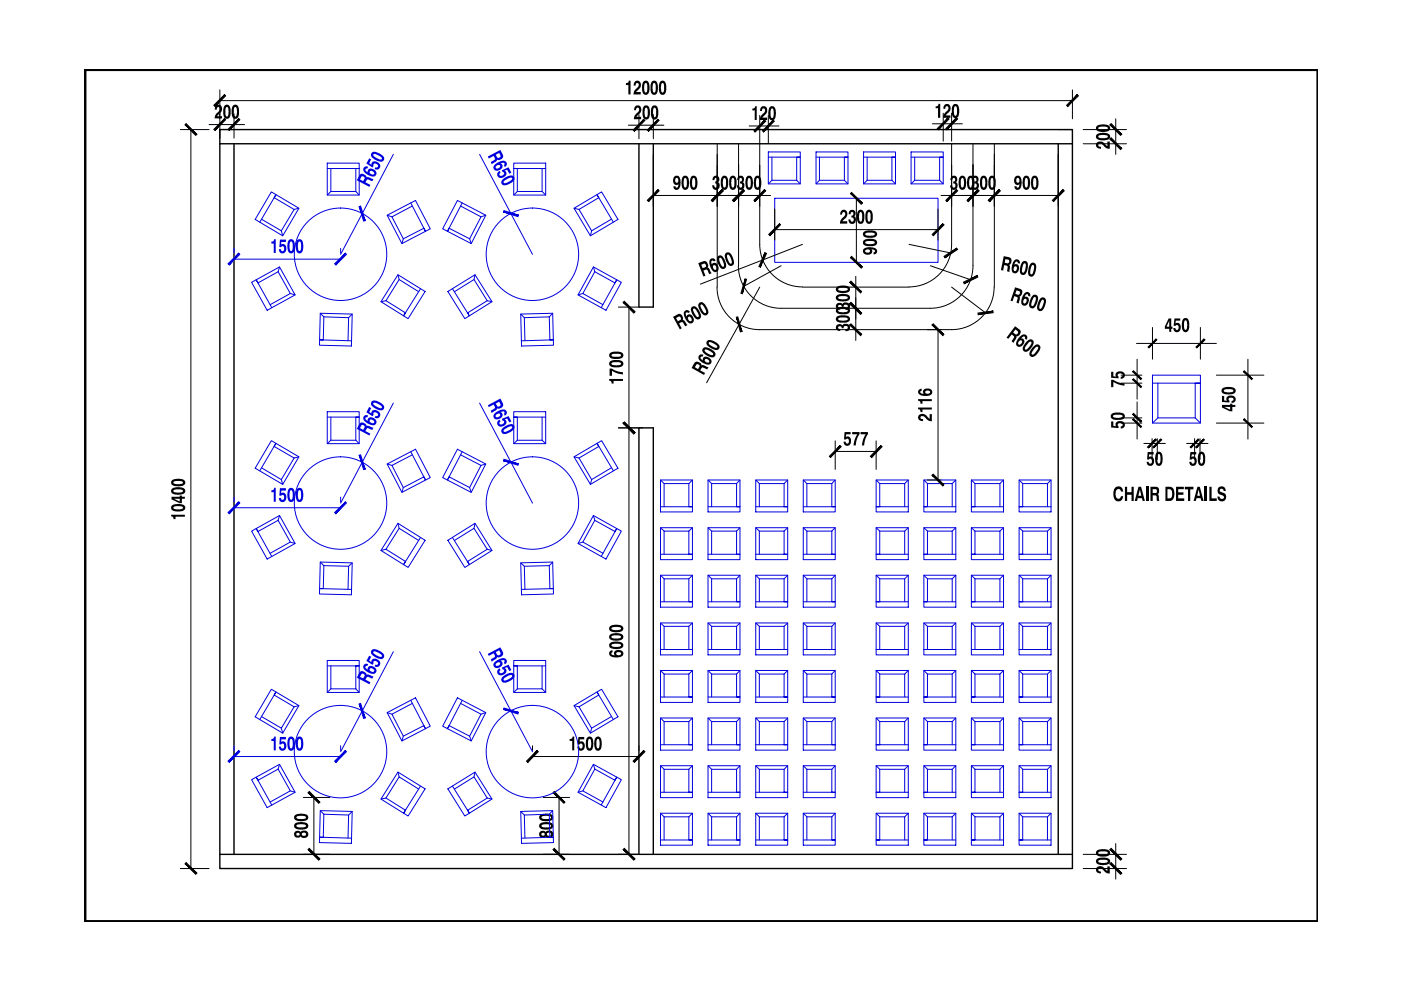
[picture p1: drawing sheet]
<svg xmlns="http://www.w3.org/2000/svg" width="297mm" height="210mm" viewBox="0 0 297 210" stroke-linecap="round" stroke-linejoin="round" font-family="sans-serif">
<!-- layer: COL -->
<path d="M46.6 27.5h180.8v156.7h-180.8zM46.6 30.5h180.8M49.6 30.5v150.6M135.5 30.5v34.6h3v-34.6M224.4 30.5v150.6M46.6 181.1h180.8M135.5 181.1v-90.4h3v90.4" fill="none" stroke="#000" stroke-width=".3"/>
<g fill="none" stroke="#000" stroke-width=".21">
<path d="M133.2 26.5h7.6M135.5 24.3v5.1M138.5 24.3v5.1M138.5 32.7v11M152.1 30.5v30.4M156.6 30.5v25.8M158.8 26.7h6.3M161.1 24.5v5.9M161.1 30.5v21.3M162.9 24.5v5.9M197.7 26.2h6.3M200 24v5.9"/>
<path d="M201.8 24v5.9M201.8 30.5v21.3M206.3 30.5v25.8a9 9 0 0 1-9 9.1M210.8 30.5v30.4a9 9 0 0 1-9 9h-40.7a9 9 0 0 1-9.1-9M224.4 27.5h3M224.4 32.7v11M229.7 27.5h9.1M229.7 30.5h9.1M236.6 25.2v7.5M138.5 41.4h18.1M154.3 41.4h9.1M156.5 56.3a9 9 0 0 0 9.1 9.1h31.7"/>
<path d="M161.1 51.8a9 9 0 0 0 9 9M164.3 44.3v6.6M164.3 48.7h34.6M165.6 56.3l-7.9 4.4M170.1 51.8l-21.6 8.4M181.4 58.6v9M192.7 51.8l8.9 1.8M197.3 56.3l8.5 3M198.9 44.3v6.6M199.5 41.4h9M201.8 51.8a9 9 0 0 1-9.1 9l-22.6 .1M204 41.4h9.1"/>
<path d="M210.8 41.4h13.6M131.1 65.1h4.2M133.4 65.1v116M161.1 60.9l-11.3 20.3M181.4 63.1v9.1M201.8 60.9l7.2 5.4M131.1 90.7h5.2M177.1 93.5v6M177.1 95.7h8.7M185.8 93.5v6M112.9 158.1v1M135.5 158.1v1"/>
<path d="M64.3 169.1h5.6M66.5 169.1v12M112.9 160.4h22.6M115.2 169.1h5.6M118.5 169.1v12M64.3 181.1h5.6M115.1 181.1h5.7M131.1 181.1h4.2"/>
</g>
<path d="M164.3 42h34.6v13.6h-34.6z" fill="none" stroke="#00f" stroke-width=".21"/>
<g fill="none" stroke="#00d" stroke-width=".21">
<path d="M162.9 32.2h6.8v6.8h-6.8zM162.9 33.3h6.8h-.8v4.9M163.7 33.3v4.9h5.2M163.7 38.2l-.8 .8M168.9 38.2l.8 .8M173 32.2h6.8v6.8h-6.8zM173 33.3h6.8h-.8v4.9M173.7 33.3v4.9h5.3M173.7 38.2l-.7 .8M179 38.2l.8 .8M183.1 32.2h6.8v6.8h-6.8zM183.1 33.3h6.8h-.8v4.9"/>
<path d="M183.9 33.3v4.9h5.2M183.9 38.2l-.8 .8M189.1 38.2l.8 .8M193.2 32.2h6.8v6.8h-6.8zM193.2 33.3h6.8h-.8v4.9M193.9 33.3v4.9h5.3M193.9 38.2l-.7 .8M199.2 38.2l.8 .8M140 101.8h6.8v6.7h-6.8zM140 111.9h6.8v6.8h-6.8zM140 101.8l.8 .7M140 111.9l.8 .7"/>
<path d="M146.1 102.5v4.9h.7h-6.8M146.1 102.5h-5.3v4.9M146.1 112.6v4.9h.7h-6.8M146.1 112.6h-5.3v4.9M146.8 101.8l-.7 .7M146.8 111.9l-.7 .7M150.1 101.8h6.8v6.7h-6.8zM150.1 111.9h6.8v6.8h-6.8zM150.1 101.8l.8 .7M150.1 111.9l.8 .7M156.2 102.5v4.9h.7h-6.8M156.2 102.5h-5.3v4.9"/>
<path d="M156.2 112.6v4.9h.7h-6.8M156.2 112.6h-5.3v4.9M156.9 101.8l-.7 .7M156.9 111.9l-.7 .7M160.2 101.8h6.8v6.7h-6.8zM160.2 111.9h6.8v6.8h-6.8zM160.2 101.8l.8 .7M160.2 111.9l.8 .7M166.2 102.5v4.9h.8h-6.8M166.2 102.5h-5.2v4.9M166.2 112.6v4.9h.8h-6.8M166.2 112.6h-5.2v4.9"/>
<path d="M167 101.8l-.8 .7M167 111.9l-.8 .7M170.3 101.8h6.8v6.7h-6.8zM170.3 111.9h6.8v6.8h-6.8zM170.3 101.8l.8 .7M170.3 111.9l.8 .7M176.4 102.5v4.9h.7h-6.8M176.4 102.5h-5.3v4.9M176.4 112.6v4.9h.7h-6.8M176.4 112.6h-5.3v4.9M177.1 101.8l-.7 .7M177.1 111.9l-.7 .7"/>
<path d="M185.8 101.8h6.8v6.7h-6.8zM185.8 111.9h6.8v6.8h-6.8zM185.8 101.8l.7 .7M185.8 111.9l.7 .7M186.5 102.5v4.9h-.7h6.8M186.5 102.5h5.3v4.9M186.5 112.6v4.9h-.7h6.8M186.5 112.6h5.3v4.9M192.6 101.8l-.8 .7M192.6 111.9l-.8 .7M195.9 101.8h6.7v6.7h-6.7zM195.9 111.9h6.7v6.8h-6.7z"/>
<path d="M195.9 101.8l.7 .7M195.9 111.9l.7 .7M196.6 102.5v4.9h-.7h6.7M196.6 102.5h5.3v4.9M196.6 112.6v4.9h-.7h6.7M196.6 112.6h5.3v4.9M202.6 101.8l-.7 .7M202.6 111.9l-.7 .7M206 101.8h6.8v6.7h-6.8zM206 111.9h6.8v6.8h-6.8zM206 101.8l.7 .7M206 111.9l.7 .7"/>
<path d="M206.7 102.5v4.9h-.7h6.8M206.7 102.5h5.3v4.9M206.7 112.6v4.9h-.7h6.8M206.7 112.6h5.3v4.9M212.8 101.8l-.8 .7M212.8 111.9l-.8 .7M216.1 101.8h6.7v6.7h-6.7zM216.1 111.9h6.7v6.8h-6.7zM216.1 101.8l.7 .7M216.1 111.9l.7 .7M216.8 102.5v4.9h-.7h6.7M216.8 102.5h5.3v4.9"/>
<path d="M216.8 112.6v4.9h-.7h6.7M216.8 112.6h5.3v4.9M222.8 101.8l-.7 .7M222.8 111.9l-.7 .7M140 122h6.8v6.7h-6.8zM140 132.1h6.8v6.8h-6.8zM140 122l.8 .7M140 132.1l.8 .7M146.1 122.7v4.9h.7h-6.8M146.1 122.7h-5.3v4.9M146.1 132.8v4.9h.7h-6.8M146.1 132.8h-5.3v4.9"/>
<path d="M146.8 122l-.7 .7M146.8 132.1l-.7 .7M150.1 122h6.8v6.7h-6.8zM150.1 132.1h6.8v6.8h-6.8zM150.1 122l.8 .7M150.1 132.1l.8 .7M156.2 122.7v4.9h.7h-6.8M156.2 122.7h-5.3v4.9M156.2 132.8v4.9h.7h-6.8M156.2 132.8h-5.3v4.9M156.9 132.1l-.7 .7M156.9 122l-.7 .7"/>
<path d="M160.2 122h6.8v6.7h-6.8zM160.2 132.1h6.8v6.8h-6.8zM160.2 122l.8 .7M160.2 132.1l.8 .7M166.2 122.7v4.9h.8h-6.8M166.2 122.7h-5.2v4.9M166.2 132.8v4.9h.8h-6.8M166.2 132.8h-5.2v4.9M167 122l-.8 .7M167 132.1l-.8 .7M170.3 122h6.8v6.7h-6.8zM170.3 132.1h6.8v6.8h-6.8z"/>
<path d="M170.3 122l.8 .7M170.3 132.1l.8 .7M176.4 122.7v4.9h.7h-6.8M176.4 122.7h-5.3v4.9M176.4 132.8v4.9h.7h-6.8M176.4 132.8h-5.3v4.9M177.1 132.1l-.7 .7M177.1 122l-.7 .7M185.8 122h6.8v6.7h-6.8zM185.8 132.1h6.8v6.8h-6.8zM185.8 122l.7 .7M185.8 132.1l.7 .7"/>
<path d="M186.5 122.7v4.9h-.7h6.8M186.5 122.7h5.3v4.9M186.5 132.8v4.9h-.7h6.8M186.5 132.8h5.3v4.9M192.6 122l-.8 .7M192.6 132.1l-.8 .7M195.9 122h6.7v6.7h-6.7zM195.9 132.1h6.7v6.8h-6.7zM195.9 122l.7 .7M195.9 132.1l.7 .7M196.6 122.7v4.9h-.7h6.7M196.6 122.7h5.3v4.9"/>
<path d="M196.6 132.8v4.9h-.7h6.7M196.6 132.8h5.3v4.9M202.6 122l-.7 .7M202.6 132.1l-.7 .7M206 122h6.8v6.7h-6.8zM206 132.1h6.8v6.8h-6.8zM206 122l.7 .7M206 132.1l.7 .7M206.7 122.7v4.9h-.7h6.8M206.7 122.7h5.3v4.9M206.7 132.8v4.9h-.7h6.8M206.7 132.8h5.3v4.9"/>
<path d="M212.8 122l-.8 .7M212.8 132.1l-.8 .7M216.1 122h6.7v6.7h-6.7zM216.1 132.1h6.7v6.8h-6.7zM216.1 122l.7 .7M216.1 132.1l.7 .7M216.8 122.7v4.9h-.7h6.7M216.8 122.7h5.3v4.9M216.8 132.8v4.9h-.7h6.7M216.8 132.8h5.3v4.9M222.8 122l-.7 .7M222.8 132.1l-.7 .7"/>
<path d="M49.6 158.1v1M72.2 158.1v1M140 142.2h6.8v6.7h-6.8zM140 152.2h6.8v6.8h-6.8zM140 142.2l.8 .7M140 152.2l.8 .8M146.1 142.9v4.9h.7h-6.8M146.1 142.9h-5.3v4.9M146.1 153v4.9h.7h-6.8M146.1 153h-5.3v4.9M146.8 142.2l-.7 .7M146.8 152.2l-.7 .8"/>
<path d="M150.1 142.2h6.8v6.7h-6.8zM150.1 152.2h6.8v6.8h-6.8zM150.1 152.2l.8 .8M150.1 142.2l.8 .7M156.2 142.9v4.9h.7h-6.8M156.2 142.9h-5.3v4.9M156.2 153v4.9h.7h-6.8M156.2 153h-5.3v4.9M156.9 142.2l-.7 .7M156.9 152.2l-.7 .8M160.2 142.2h6.8v6.7h-6.8zM160.2 152.2h6.8v6.8h-6.8z"/>
<path d="M160.2 152.2l.8 .8M160.2 142.2l.8 .7M166.2 142.9v4.9h.8h-6.8M166.2 142.9h-5.2v4.9M166.2 153v4.9h.8h-6.8M166.2 153h-5.2v4.9M167 142.2l-.8 .7M167 152.2l-.8 .8M170.3 142.2h6.8v6.7h-6.8zM170.3 152.2h6.8v6.8h-6.8zM170.3 142.2l.8 .7M170.3 152.2l.8 .8"/>
<path d="M176.4 142.9v4.9h.7h-6.8M176.4 142.9h-5.3v4.9M176.4 153v4.9h.7h-6.8M176.4 153h-5.3v4.9M177.1 142.2l-.7 .7M177.1 152.2l-.7 .8M185.8 142.2h6.8v6.7h-6.8zM185.8 152.2h6.8v6.8h-6.8zM185.8 142.2l.7 .7M185.8 152.2l.7 .8M186.5 142.9v4.9h-.7h6.8M186.5 142.9h5.3v4.9"/>
<path d="M186.5 153v4.9h-.7h6.8M186.5 153h5.3v4.9M192.6 152.2l-.8 .8M192.6 142.2l-.8 .7M195.9 142.2h6.7v6.7h-6.7zM195.9 152.2h6.7v6.8h-6.7zM195.9 142.2l.7 .7M195.9 152.2l.7 .8M196.6 142.9v4.9h-.7h6.7M196.6 142.9h5.3v4.9M196.6 153v4.9h-.7h6.7M196.6 153h5.3v4.9"/>
<path d="M202.6 142.2l-.7 .7M202.6 152.2l-.7 .8M206 142.2h6.8v6.7h-6.8zM206 152.2h6.8v6.8h-6.8zM206 142.2l.7 .7M206 152.2l.7 .8M206.7 142.9v4.9h-.7h6.8M206.7 142.9h5.3v4.9M206.7 153v4.9h-.7h6.8M206.7 153h5.3v4.9M212.8 152.2l-.8 .8M212.8 142.2l-.8 .7"/>
<path d="M216.1 142.2h6.7v6.7h-6.7zM216.1 152.2h6.7v6.8h-6.7zM216.1 142.2l.7 .7M216.1 152.2l.7 .8M216.8 142.9v4.9h-.7h6.7M216.8 142.9h5.3v4.9M216.8 153v4.9h-.7h6.7M216.8 153h5.3v4.9M222.8 142.2l-.7 .7M222.8 152.2l-.7 .8M49.6 160.4h22.6M140 162.3h6.8v6.8h-6.8z"/>
<path d="M140 172.4h6.8v6.8h-6.8zM140 162.3l.8 .8M140 172.4l.8 .8M146.1 163.1v4.9h.7h-6.8M146.1 163.1h-5.3v4.9M146.1 173.2v4.9h.7h-6.8M146.1 173.2h-5.3v4.9M146.8 162.3l-.7 .8M146.8 172.4l-.7 .8M150.1 162.3h6.8v6.8h-6.8zM150.1 172.4h6.8v6.8h-6.8zM150.1 162.3l.8 .8"/>
<path d="M150.1 172.4l.8 .8M156.2 163.1v4.9h.7h-6.8M156.2 163.1h-5.3v4.9M156.2 173.2v4.9h.7h-6.8M156.2 173.2h-5.3v4.9M156.9 162.3l-.7 .8M156.9 172.4l-.7 .8M160.2 162.3h6.8v6.8h-6.8zM160.2 172.4h6.8v6.8h-6.8zM160.2 162.3l.8 .8M160.2 172.4l.8 .8M166.2 163.1v4.9h.8h-6.8"/>
<path d="M166.2 163.1h-5.2v4.9M166.2 173.2v4.9h.8h-6.8M166.2 173.2h-5.2v4.9M167 162.3l-.8 .8M167 172.4l-.8 .8M170.3 162.3h6.8v6.8h-6.8zM170.3 172.4h6.8v6.8h-6.8zM170.3 162.3l.8 .8M170.3 172.4l.8 .8M176.4 163.1v4.9h.7h-6.8M176.4 163.1h-5.3v4.9M176.4 173.2v4.9h.7h-6.8"/>
<path d="M176.4 173.2h-5.3v4.9M177.1 162.3l-.7 .8M177.1 172.4l-.7 .8M185.8 162.3h6.8v6.8h-6.8zM185.8 172.4h6.8v6.8h-6.8zM185.8 162.3l.7 .8M185.8 172.4l.7 .8M186.5 163.1v4.9h-.7h6.8M186.5 163.1h5.3v4.9M186.5 173.2v4.9h-.7h6.8M186.5 173.2h5.3v4.9M192.6 172.4l-.8 .8"/>
<path d="M192.6 162.3l-.8 .8M195.9 162.3h6.7v6.8h-6.7zM195.9 172.4h6.7v6.8h-6.7zM195.9 162.3l.7 .8M195.9 172.4l.7 .8M196.6 163.1v4.9h-.7h6.7M196.6 163.1h5.3v4.9M196.6 173.2v4.9h-.7h6.7M196.6 173.2h5.3v4.9M202.6 162.3l-.7 .8M202.6 172.4l-.7 .8M206 162.3h6.8v6.8h-6.8z"/>
<path d="M206 172.4h6.8v6.8h-6.8zM206 162.3l.7 .8M206 172.4l.7 .8M206.7 163.1v4.9h-.7h6.8M206.7 163.1h5.3v4.9M206.7 173.2v4.9h-.7h6.8M206.7 173.2h5.3v4.9M212.8 162.3l-.8 .8M212.8 172.4l-.8 .8M216.1 162.3h6.7v6.8h-6.7zM216.1 172.4h6.7v6.8h-6.7zM216.1 162.3l.7 .8"/>
<path d="M216.1 172.4l.7 .8M216.8 163.1v4.9h-.7h6.7M216.8 163.1h5.3v4.9M216.8 173.2v4.9h-.7h6.7M216.8 173.2h5.3v4.9M222.8 162.3l-.7 .8M222.8 172.4l-.7 .8"/>
<circle cx="72.2" cy="159.4" r="9.8"/>
</g>
<!-- layer: 0 -->
<g fill="#000" stroke="#000" stroke-width=".21">
<path d="M134.2 27.6l.3 .2 2-2.5zM136.5 25.3l.2 .2-2.2 2.3z"/>
<path d="M139.5 25.3l-2 2.5 2.2-2.3zM139.5 25.3l-2 2.5-.3-.2z"/>
<path d="M159.9 27.7l.2 .3 2-2.5zM162.1 25.5l.2 .2-2.2 2.3z"/>
<path d="M163.9 25.5l-2 2.5 2.3-2.3zM163.9 25.5l-2 2.5-.2-.3z"/>
<path d="M198.7 27.3l.3 .2 2-2.5zM201 25l.2 .2-2.2 2.3z"/>
<path d="M202.8 25l-2.1 2.5 2.3-2.3zM202.8 25l-2.1 2.5-.2-.2z"/>
<path d="M235.3 26.5l2.5 2-2.2-2.3zM235.3 26.5l2.5 2-.2 .2z"/>
<path d="M235.3 29.5l2.3 2.2 .2-.2zM235.3 29.5l.3-.3 2.2 2.3z"/>
<path d="M139.5 40.2l-2 2.5 2.2-2.2zM137.2 42.5l2.3-2.3-2 2.5z"/>
<path d="M150.8 42.5l.2 .2 2.1-2.5zM153.1 40.2l.2 .3-2.3 2.2z"/>
<path d="M153.1 40.2l-2.1 2.5 2.3-2.2zM153.1 40.2l-2.1 2.5-.2-.2z"/>
<path d="M155.3 42.5l.3 .2 2-2.5zM157.6 40.2l.2 .3-2.2 2.2z"/>
<path d="M155.3 42.5l.3 .2 2-2.5zM157.6 40.2l.2 .3-2.2 2.2z"/>
<path d="M158 59.1l-.6 3.2 .9-3.1zM158 59.1l-.6 3.2-.3-.1z"/>
<path d="M162.2 53.6l-1.3 2.9 .3 .1zM162.2 53.6l.3 .1-1.3 2.9z"/>
<path d="M162.1 40.2l-2 2.5 2.2-2.2zM162.1 40.2l-2 2.5-.2-.2z"/>
<path d="M165.3 47.5l-2.1 2.5 2.3-2.3zM163 49.7l2.3-2.2-2.1 2.5z"/>
<path d="M180.4 59.6l-.2 .3 2.5 1.9zM180.2 59.9l2.5 1.9-.2 .3z"/>
<path d="M197.7 49.7l.2 .3 2-2.5zM199.9 47.5l.3 .2-2.3 2.3z"/>
<path d="M200.2 54.4l.2 .3 2.4-2.1zM200.4 54.7l2.4-2.1 .2 .3z"/>
<path d="M200.5 42.5l.2 .2 2.1-2.5zM202.8 40.2l.2 .3-2.3 2.2z"/>
<path d="M204.3 59.8l.1 .4 2.8-1.8zM204.4 60.2l2.8-1.8 .1 .4z"/>
<path d="M205.1 42.5l.2 .2 2-2.5zM207.3 40.2l.3 .3-2.3 2.2z"/>
<path d="M207.3 40.2l-2 2.5 2.3-2.2zM207.3 40.2l-2 2.5-.2-.2z"/>
<path d="M211.8 40.2l-2 2.5 2.2-2.2zM209.6 42.5l2.2-2.3-2 2.5z"/>
<path d="M211.8 40.2l-2 2.5 2.2-2.2zM209.6 42.5l2.2-2.3-2 2.5z"/>
<path d="M223.1 42.5l.3 .2 2-2.5zM225.4 40.2l.2 .3-2.2 2.2z"/>
<path d="M132.1 64.1l2.3 2.3 .2-.3zM132.1 64.1l.3-.2 2.2 2.2z"/>
<path d="M156.1 67.3l.9 3.1 .3-.1zM156.1 67.3l.3-.1 .9 3.1z"/>
<path d="M180.4 64.1l-.2 .3 2.5 2zM180.2 64.4l2.5 2-.2 .2z"/>
<path d="M180.2 68.9l2.3 2.3 .2-.3zM180.2 68.9l.2-.2 2.3 2.2z"/>
<path d="M180.2 64.4l2.3 2.2 .2-.2zM180.2 64.4l.2-.3 2.3 2.3z"/>
<path d="M207.3 66.4l.1 .3 3.1-.7zM207.4 66.7l3.1-.7 .1 .3z"/>
<path d="M132.1 89.7l2.5 2-2.2-2.2zM132.1 89.7l2.5 2-.2 .3z"/>
<path d="M132.1 89.7l2.3 2.3 .2-.3zM132.1 89.7l.3-.2 2.2 2.2z"/>
<path d="M178.1 94.5l-2 2.5 2.3-2.3zM178.1 94.5l-2 2.5-.2-.3z"/>
<path d="M184.5 96.7l.3 .3 2-2.5zM186.8 94.5l.2 .2-2.2 2.3z"/>
<path d="M113.9 159.1l-2 2.5 2.2-2.2zM111.6 161.4l2.3-2.3-2 2.5z"/>
<path d="M65.6 179.9l-.3 .2 2.5 2zM65.3 180.1l2.5 2-.2 .3z"/>
<path d="M65.3 168.1l2.3 2.2 .2-.2zM65.6 167.8l2.2 2.3-2.5-2z"/>
<path d="M117.5 179.9l-.2 .2 2.5 2zM117.3 180.1l2.5 2-.3 .3z"/>
<path d="M117.3 168.1l2.2 2.2 .3-.2zM117.3 168.1l.2-.3 2.3 2.3z"/>
<path d="M132.4 179.9l-.3 .2 2.5 2zM132.1 180.1l2.5 2-.2 .3z"/>
<path d="M134.2 161.4l.3 .2 2-2.5zM136.5 159.1l.2 .3-2.2 2.2z"/>
</g>
<!-- layer: COL -->
<g fill="#000">
<path d="M134.7 22.5l.8-.1 .4 .5 .1 .5-.2 .5-.8 .8 .9 .1v.5h-1.5l.2-.8 .8-.8 .1-.5a.37 .37 0 0 0-.4-.4 .37 .37 0 0 0-.3 .6h-.3v-.5zM151.3 37.4l.3-.1 .7 .1 .2 .5-.1 .5a.37 .37 0 0 0 .2 .6v.6l-.3 .5-.3 .2-.6-.1-.4-.5v-.4h.4l.2 .4a.41 .41 0 0 0 .5-.4 .41 .41 0 0 0-.5-.4v-.4a.35 .35 0 0 0 .5-.4 .35 .35 0 0 0-.5-.3l-.1 .4h-.5zM156.5 37.5l.3-.2h.6l.3 .5v.6a.32 .32 0 0 0 .1 .5v.7l-.2 .5-.4 .2-.7-.2-.2-.8h.4l.1 .3a.4 .4 0 0 0 .6-.2 .4 .4 0 0 0-.5-.5v-.4l.3-.1 .1-.2a.33 .33 0 0 0-.3-.5 .33 .33 0 0 0-.3 .5h-.4zM159.5 23h.4l.2-.5h.3v2.9h-.4v-2h-.5zM161.3 22.8l.4-.3h.4l.5 .4v.8l-1 1.2h1v.5h-1.5l.2-.8 .7-.7 .2-.5a.37 .37 0 0 0-.4-.4 .37 .37 0 0 0-.3 .5h-.4zM198.4 22.6l.4-.1 .2-.5h.3v3h-.4v-2.1h-.5zM200.2 22.3l.6-.3 .4 .1 .3 .5-.1 .9-.9 .9 1 .1v.5h-1.5l.2-.8 .8-.8 .1-.5a.37 .37 0 0 0-.4-.4 .37 .37 0 0 0-.3 .6h-.4zM201.6 37.5l.4-.2h.6l.3 .5v.6a.26 .26 0 0 0-.2 .2 .26 .26 0 0 0 .2 .3v.9l-.5 .5-.5-.1-.4-.3v-.6l.4 .1a.39 .39 0 0 0 .5 .3 .39 .39 0 0 0 .1-.6l-.4-.2 .1-.4a.35 .35 0 0 0 .3-.5 .35 .35 0 0 0-.6 0v.2h-.4zM206.2 37.4l.3-.1h.7l.3 .5-.1 .5a.31 .31 0 0 0-.1 .3 .31 .31 0 0 0 .1 .3l.1 .8-.4 .5-.5 .1-.5-.3-.1-.7h.4a.38 .38 0 0 0 .5 .4 .38 .38 0 0 0 .2-.6l-.2-.2h-.3v-.4a.36 .36 0 0 0 .4-.2 .36 .36 0 0 0-.1-.4 .36 .36 0 0 0-.4 0l-.1 .3h-.4zM232.5 30.2l.5-.2 .7 .1 1.1 .9v-1h.5v1.5l-.8-.1-1.1-1-.4 .1-.2 .3 .2 .2 .4 .1v.4l-.7-.1-.3-.5zM178.3 44.7l.7-.2 .3 .1 .3 .4 .1 .6-.2 .4-.9 .8 1 .1v.5h-1.5l.2-.8 .7-.8 .2-.4a.37 .37 0 0 0-.4-.4 .37 .37 0 0 0-.3 .5h-.4zM180.1 44.7l.3-.2h.6l.4 .4v.6a.52 .52 0 0 0 0 .8v.7l-.5 .5h-.5l-.3-.3-.2-.7h.4v.2a.39 .39 0 0 0 .6 .2 .39 .39 0 0 0 0-.6l-.4-.2v-.4l.4-.2-.1-.5a.33 .33 0 0 0-.4 0 .33 .33 0 0 0-.1 .4h-.4z"/>
<path d="M129.2 78.1h.5l1.2 .6 1.2 .2v.5l-1.1-.2-1.2-.6v1.1h-.6zM177.4 69l.5-.3h.4l.3 .3 .4-.3h.8l.4 .5-.1 .7-.3 .2-.6 .1v-.4a.39 .39 0 0 0 .5-.5 .39 .39 0 0 0-.7-.1l-.1 .4h-.4a.4 .4 0 0 0-.4-.4 .4 .4 0 0 0-.4 .3l.4 .3v.4l-.6-.1-.2-.3-.1-.5zM177.3 64.5l.4-.3h.6a.28 .28 0 0 0 .2 .2 .28 .28 0 0 0 .3-.2h1l.4 .5v.6l-.3 .3-.7 .1v-.4a.39 .39 0 0 0 .5-.5 .39 .39 0 0 0-.7-.2l-.1 .5h-.4l-.3-.5a.34 .34 0 0 0-.5 .3 .34 .34 0 0 0 .4 .3v.5l-.6-.2-.3-.5zM129.2 80.3h2.9v.5h-2v.5h-.4l-.1-.4-.4-.2zM179.1 91.6h1.2v.5h-.9l-.1 .6 .6-.2 .4 .3 .1 .4v.8l-.5 .5h-.6l-.4-.5v-.4h.4l.2 .5 .4-.1 .1-.4-.2-.6-.9 .2zM180.7 91.6h1.5v.4l-.6 1.3-.2 1.1h-.4v-.5l.7-1.8h-1zM182.5 91.6h1.5v.4l-.6 1.3-.2 1.1h-.4v-.5l.7-1.8h-1zM120.8 156.7l.4-.1 .2-.4h.4v2.9h-.5v-2h-.5zM122.6 156.3h1.3v.5h-1v.5l.5-.1 .4 .3 .2 .5-.2 .8-.4 .4-.5-.1-.5-.5v-.3h.5a.37 .37 0 0 0 .4 .4 .37 .37 0 0 0 .2-.6v-.1a.33 .33 0 0 0-.2-.3 .33 .33 0 0 0-.4 .2l-.4-.1z"/>
<path d="M136.9 22.9l-.2 .6v.9a.36 .36 0 0 0 .4 .4 .36 .36 0 0 0 .2-.5v-1a.39 .39 0 0 0-.4-.4zM136.5 22.6l.3-.2h.4l.5 .5 .1 1.7-.3 .5-.4 .3-.4-.1-.4-.7-.1-1.3z"/>
<path d="M138.6 22.9l-.1 .3v1.3a.34 .34 0 0 0 .4 .3 .34 .34 0 0 0 .2-.5v-1a.39 .39 0 0 0-.5-.4zM138.3 22.5l.3-.1h.5l.4 .7v1.7l-.2 .3-.4 .3-.5-.1-.4-.7v-1.3z"/>
<path d="M143.3 37.8l-.2 .4 .1 .3a.36 .36 0 0 0 .5 .2 .36 .36 0 0 0 .1-.6 .34 .34 0 0 0-.5-.3zM142.9 37.5l.4-.2h.5l.3 .3 .2 .5v1.2l-.3 .7-.4 .3-.5-.1-.2-.2-.2-.5 .5 .1a.36 .36 0 0 0 .5 .1 .36 .36 0 0 0 .1-.5v-.2l-.3 .2h-.3l-.4-.4-.1-.8z"/>
<path d="M145.2 37.8l-.3 .6 .1 1.1a.3 .3 0 0 0 .4 .2 .3 .3 0 0 0 .2-.4v-1.3l-.2-.2zM144.7 37.5l.4-.2h.4l.3 .2 .3 .6-.1 1.5-.2 .5-.4 .2-.5-.1-.3-.6-.1-1.1z"/>
<path d="M146.9 37.8l-.2 .6 .1 1a.33 .33 0 0 0 .4 .3 .33 .33 0 0 0 .2-.5v-1.1a.33 .33 0 0 0-.5-.3zM146.6 37.4l.3-.1h.5l.4 .8v1.5l-.3 .5-.3 .2-.6-.2-.3-.7v-1.3z"/>
<path d="M153.5 37.8l-.3 .7 .1 .9a.35 .35 0 0 0 .4 .3 .35 .35 0 0 0 .2-.5v-1a.35 .35 0 0 0-.1-.3 .35 .35 0 0 0-.3-.1zM153 37.5l.3-.2h.5l.5 .5v1.7l-.1 .5-.3 .2-.4 .1-.4-.2-.2-.6-.1-1.3z"/>
<path d="M155.2 37.8l-.2 .8 .1 .8a.32 .32 0 0 0 .4 .3 .32 .32 0 0 0 .2-.4v-1.2l-.2-.3zM154.8 37.5l.3-.2h.5l.5 .5v1.7l-.4 .7h-.7l-.4-.7v-1.3z"/>
<path d="M158.7 37.8l-.2 .6 .1 1.1a.3 .3 0 0 0 .4 .2 .3 .3 0 0 0 .1-.4v-1.3l-.1-.2zM158.4 37.4l.3-.1h.5l.4 .8v1.5l-.3 .4-.3 .3-.6-.2-.3-.7v-1.3z"/>
<path d="M160.5 37.8l-.2 .6v1a.32 .32 0 0 0 .4 .3 .32 .32 0 0 0 .2-.4v-1.3l-.2-.2zM160.1 37.5l.2-.2h.5l.5 .6 .1 1.6-.5 .7-.7-.1-.3-.5-.1-1z"/>
<path d="M163.6 23l-.2 .6v1a.33 .33 0 0 0 .3 .4 .33 .33 0 0 0 .3-.5v-1.2l-.2-.3zM163.2 22.8l.3-.3h.4l.5 .7 .1 1.5-.2 .5-.3 .3-.6-.1-.4-.6-.1-1.1z"/>
<path d="M202.4 22.6l-.2 .6 .1 .9a.3 .3 0 0 0 .1 .4 .3 .3 0 0 0 .4-.1l.1-1.4-.2-.4zM202.1 22.2l.5-.2 .3 .1 .4 .7v1.5l-.2 .5-.3 .2-.6-.1-.4-.6v-1.4z"/>
<path d="M203.9 37.8l-.2 .4 .1 1.2a.33 .33 0 0 0 .3 .3 .33 .33 0 0 0 .2-.5v-1.3l-.2-.2zM203.5 37.5l.3-.2h.4l.4 .2 .2 .6v1.5l-.2 .4-.4 .3-.6-.2-.3-.6-.1-1.1z"/>
<path d="M205.7 37.8l-.2 .5v1a.33 .33 0 0 0 .4 .5 .33 .33 0 0 0 .2-.6v-1.1l-.1-.3zM205.3 37.5l.3-.2h.5l.3 .3 .2 .5-.1 1.5-.2 .4-.3 .3-.6-.2-.3-.5-.1-1.2z"/>
<path d="M208.4 37.8l-.2 .3 .1 1.3a.33 .33 0 0 0 .4 .3 .33 .33 0 0 0 .2-.5v-1.1a.32 .32 0 0 0-.5-.3zM208 37.5l.2-.2h.5l.4 .2 .2 .5v1.7l-.6 .6-.5-.2-.4-.6v-1.2z"/>
<path d="M210.2 37.8l-.2 .4 .1 1.2a.33 .33 0 0 0 .3 .3 .33 .33 0 0 0 .3-.5l-.1-1.2-.1-.2zM209.8 37.5l.2-.2h.5l.4 .2 .2 .5-.1 1.7-.1 .3-.4 .3-.6-.2-.3-.6v-1.2z"/>
<path d="M215.6 37.8l-.1 .7a.36 .36 0 0 0 .5 .2 .36 .36 0 0 0 .1-.6 .35 .35 0 0 0-.5-.3zM215.2 37.5l.3-.2h.5l.3 .1 .2 .5v1.6l-.2 .5-.4 .3-.5-.1-.3-.4v-.3h.4l.1 .3h.3l.3-.6-.1-.2-.5 .2-.4-.2-.2-.5z"/>
<path d="M217.5 37.8l-.2 .6v1a.32 .32 0 0 0 .4 .3 .32 .32 0 0 0 .2-.4v-1.2a.33 .33 0 0 0-.4-.3zM217 37.5l.4-.2h.4l.3 .2 .3 .6-.1 1.5-.2 .5-.4 .2-.4-.1-.4-.6-.1-1.1z"/>
<path d="M219.2 37.8l-.2 .6 .1 1a.34 .34 0 0 0 .4 .3 .34 .34 0 0 0 .2-.5v-1a.33 .33 0 0 0-.1-.4 .33 .33 0 0 0-.4 0zM218.9 37.5l.3-.2h.4l.5 .5v1.7l-.2 .5-.4 .3-.5-.1-.3-.6-.1-1.5z"/>
<path d="M232.9 28.8a.49 .49 0 0 0 .2 .5 .49 .49 0 0 0 .5 0h.8a.33 .33 0 0 0 .5-.4 .33 .33 0 0 0-.5-.2l-.9-.1zM232.5 28.5l.8-.3h1.2l.7 .3 .2 .6-.3 .4-.4 .2h-1.5l-.7-.4-.1-.5z"/>
<path d="M232.9 27a.47 .47 0 0 0 .2 .5 .47 .47 0 0 0 .5 0l1-.1a.26 .26 0 0 0 .3-.2 .26 .26 0 0 0-.3-.3l-1.2-.1zM232.5 26.8l.5-.3 1.5-.1 .7 .4 .2 .5-.2 .3-.5 .3h-1.5l-.7-.3z"/>
<path d="M148.7 56.1l.3 .8 .7-.4-.1-.5-.2-.1zM148 55.8l1.3-.5 .4 .1 .5 .8-.2 .5 .4 .2 .5 1.1-.5 .1-.4-.8-.4-.1-.5 .2 .5 1.1-.5 .1z"/>
<path d="M151.2 56.3l.1 .6a.37 .37 0 0 0 .5 .3 .37 .37 0 0 0 0-.6 .41 .41 0 0 0-.6-.3zM150.5 55.1l.4-.3h.4l.5 .4-.5 .2a.35 .35 0 0 0-.5 0 .35 .35 0 0 0 .1 .5v.2l.2-.3 .5-.1 .4 .3 .4 .7-.1 .5-.2 .4-.7 .1-.5-.5-.5-1.3z"/>
<path d="M152.5 54.7v.5l.4 1a.35 .35 0 0 0 .5 .3 .35 .35 0 0 0 .1-.6l-.6-1.2zM152.2 54.3l.7-.2 .6 .8 .5 1.2-.1 .5-.2 .3-.6 .1-.6-.6-.5-1.2 .1-.7z"/>
<path d="M154.2 54l-.1 .5 .4 1a.32 .32 0 0 0 .3 .4 .32 .32 0 0 0 .4-.3l-.5-1.3-.3-.3zM153.8 53.8l.3-.3h.4l.7 .6 .4 1.3v.6l-.3 .3-.5 .1-.6-.5-.5-1.2z"/>
<path d="M182.3 45l-.1 .3v1.3a.34 .34 0 0 0 .3 .4 .34 .34 0 0 0 .3-.5v-1.3l-.3-.2zM182 44.6l.7-.1 .3 .2 .2 .5v1.5l-.2 .5-.3 .3-.6-.1-.4-.6v-1.4z"/>
<path d="M184.1 45l-.2 .9 .1 .8a.32 .32 0 0 0 .4 .3 .32 .32 0 0 0 .2-.5l-.1-1.2a.28 .28 0 0 0-.1-.3 .28 .28 0 0 0-.3 0zM183.8 44.6l.7-.1 .4 .3 .1 .4v1.5l-.2 .5-.3 .3-.6-.1-.4-.6v-1.3z"/>
<path d="M213.1 54.9l-.1 .8 .8 .1 .2-.4-.1-.3zM212.8 54.3l1.2 .3 .4 .3v.9l-.4 .3 .1 .2-.1 1.4-.5-.2 .2-.9-.3-.3-.5-.1-.2 1.2-.5-.1z"/>
<path d="M215.1 56.5l-.2 .6a.37 .37 0 0 0 .4 .4 .37 .37 0 0 0 .3-.5v-.2a.32 .32 0 0 0-.2-.3 .32 .32 0 0 0-.3 0zM215 55.2l.4-.2 .6 .1 .2 .7h-.4a.35 .35 0 0 0-.5-.3 .35 .35 0 0 0-.2 .5v.1l.2-.1 .5 .1 .3 .5-.2 1-.5 .4-.6-.2-.3-.7 .1-1.1z"/>
<path d="M217.1 55.8l-.3 .5-.1 1.1a.31 .31 0 0 0 .2 .4 .31 .31 0 0 0 .4-.4l.2-1.1a.34 .34 0 0 0-.4-.5zM216.7 55.6l.4-.3h.3l.5 .6-.2 1.7-.6 .7-.6-.1-.3-.5 .1-1.2z"/>
<path d="M218.8 56.2l-.4 1.5a.33 .33 0 0 0 .3 .5 .33 .33 0 0 0 .3-.5l.2-1.1a.32 .32 0 0 0 0-.3 .32 .32 0 0 0-.4-.1zM218.4 56l.5-.3h.3l.4 .3 .1 .5-.3 1.5-.2 .5-.5 .2-.4-.2-.3-.5 .1-1.1z"/>
<path d="M129.8 76.9a.38 .38 0 0 0 0 .5 .38 .38 0 0 0 .5 0h1a.32 .32 0 0 0 .4-.4 .32 .32 0 0 0-.5-.2zM129.3 76.7l.8-.4 1.3 .1 .7 .4 .1 .5-.3 .3-.5 .3h-1.5l-.7-.5z"/>
<path d="M129.8 75.1a.29 .29 0 0 0-.1 .4 .29 .29 0 0 0 .3 .1h1.3a.32 .32 0 0 0 .4-.3 .32 .32 0 0 0-.5-.3zM129.2 75l.9-.5 1.3 .1 .7 .4 .1 .5-.3 .4-.3 .1-1.7 .1-.7-.5z"/>
<path d="M143.3 67.4l.4 .7 .5-.2a.4 .4 0 0 0 .1-.5 .4 .4 0 0 0-.5-.3zM142.7 67.2l1.2-.7 .5 .1 .4 .8-.1 .5 .4 .1 .7 .9-.5 .3-.6-.9h-.3l-.4 .3 .5 1-.4 .3z"/>
<path d="M146 67.2l-.2 .3 .3 .5a.35 .35 0 0 0 .5 0 .35 .35 0 0 0 0-.5l-.3-.4zM145 66.1l.5-.4 .4 .1 .4 .3-.4 .3a.34 .34 0 0 0-.5 0 .34 .34 0 0 0 .1 .5l.1 .2 .2-.3 .4-.2 .6 .4 .3 .7v.5l-.2 .3-.6 .1-.6-.4-.7-1.2z"/>
<path d="M147 65.4v.6l.6 1a.32 .32 0 0 0 .5 .1 .32 .32 0 0 0 0-.5l-.5-.9-.4-.3zM146.6 65.2l.3-.3h.5l.5 .5 .7 1.3v.5l-.2 .4-.6 .1-.6-.4-.7-1.3z"/>
<path d="M147.7 77.3l-.4 .6 .7 .4 .3-.5a.43 .43 0 0 0-.1-.5 .43 .43 0 0 0-.5 0zM147.2 76.9l.6-.2 .8 .4a.28 .28 0 0 0 .1 .3 .28 .28 0 0 0 .3 0l1.2 .5-.3 .4-.8-.4-.3 .1-.3 .5 1 .6-.2 .4-2.7-1.5z"/>
<path d="M148.5 64.6v.5l.6 1.1a.34 .34 0 0 0 .6 .1 .34 .34 0 0 0-.1-.6l-.5-.8a.39 .39 0 0 0-.6-.3zM148.3 64.2l.5-.1 .8 .5 .6 1.5-.3 .7h-.6l-.6-.5-.6-1.2-.1-.5z"/>
<path d="M149.6 76.1a.49 .49 0 0 0 .1 .7 .49 .49 0 0 0 .7-.2l-.2-.4zM148.3 75.3l.2-.2 .6 .1-.2 .4a.34 .34 0 0 0-.4 .3 .34 .34 0 0 0 .3 .4l.3 .1-.1-.2 .2-.5 .7-.1 .8 .5 .1 .8-.4 .4h-.5l-.9-.4-.9-.8v-.5z"/>
<path d="M149.4 74.2v.2l.2 .3 1.1 .6a.31 .31 0 0 0 .5-.2 .31 .31 0 0 0-.3-.4l-1-.6zM149.1 73.8l.6-.2 1.3 .6 .7 .7-.2 .7-.7 .2-1.2-.6-.7-.7v-.5z"/>
<path d="M150.3 72.6l-.1 .2 .2 .3 1.2 .6a.31 .31 0 0 0 .5-.2 .31 .31 0 0 0-.3-.3l-.9-.6zM149.9 72.3l.3-.2h.5l1.3 .6 .5 .6v.6l-.3 .3h-.5l-1.4-.6-.5-.7z"/>
<path d="M177.8 67.4v.1a.37 .37 0 0 0 .1 .4 .37 .37 0 0 0 .5 0h1a.29 .29 0 0 0 .3-.3 .29 .29 0 0 0-.4-.2zM177.4 67.2l.6-.3h1.5l.6 .3 .1 .6-.2 .4-.5 .2h-1.4l-.8-.4-.1-.5z"/>
<path d="M177.8 65.7a.39 .39 0 0 0 .1 .4 .39 .39 0 0 0 .5 .1l1-.1a.3 .3 0 0 0 .3-.3 .3 .3 0 0 0-.4-.2zM177.3 65.4l.7-.3h1.5l.6 .3 .1 .6-.2 .4-.7 .2h-1.4l-.6-.4-.1-.5z"/>
<path d="M177.8 62.9a.49 .49 0 0 0 .2 .5 .49 .49 0 0 0 .5 .1l.9-.1a.32 .32 0 0 0 .3-.4 .32 .32 0 0 0-.5-.2zM177.3 62.7l.8-.3h1.3l.7 .3 .1 .6-.3 .4-.5 .2-1.5-.1-.6-.3-.1-.3z"/>
<path d="M177.8 61.1a.48 .48 0 0 0 .2 .5 .48 .48 0 0 0 .5 .1l.9-.1a.26 .26 0 0 0 .3-.2 .26 .26 0 0 0-.2-.3l-1.3-.1zM177.5 60.8l.9-.3 1.3 .2 .4 .3 .1 .5-.2 .3-.6 .3h-1.5l-.5-.3-.2-.3z"/>
<path d="M215.3 69.9l-.5 .6 .4 .3a.41 .41 0 0 0 .6-.1 .41 .41 0 0 0-.1-.5zM215.2 69.2l1.2 1-.1 .6-.5 .5a.27 .27 0 0 0-.3 .1 .27 .27 0 0 0 0 .3l-.6 1-.4-.4 .5-1-.5-.4-.7 .9-.4-.2z"/>
<path d="M215.5 61.6l-.2 .7 .5 .2a.41 .41 0 0 0 .4-.3 .41 .41 0 0 0-.2-.5zM215.2 60.9l1.1 .4 .4 .4-.1 .8-.2 .3-.3 .1 .1 .5-.2 .9-.5-.1 .3-.9-.2-.4-.5-.1-.4 1.1-.5-.1z"/>
<path d="M216.1 72.3l-.2 .3a.35 .35 0 0 0 .3 .5 .35 .35 0 0 0 .4-.3v-.1a.33 .33 0 0 0 0-.5 .33 .33 0 0 0-.5 .1zM216.1 71.5l.7-.5 .5-.1 .5 .3v.5l-.2 .4-.3-.3a.33 .33 0 0 0-.3-.5 .33 .33 0 0 0-.4 .3l-.1 .2h.4l.2 .3 .1 .5-.5 .7-.4 .2h-.4l-.4-.3-.1-.6z"/>
<path d="M217.2 63.4l-.2 .4a.37 .37 0 0 0 .3 .6 .37 .37 0 0 0 .3-.6v-.3zM217.1 62.3l.6-.4 .5 .1 .2 .4v.4l-.4-.1a.33 .33 0 0 0-.4-.3 .33 .33 0 0 0-.3 .4v.2l.4-.1 .3 .2 .1 .7-.3 .8-.4 .2h-.4l-.4-.4-.1-.7z"/>
<path d="M218.1 72.6l-.7 1a.33 .33 0 0 0 .1 .5 .33 .33 0 0 0 .4-.2l.7-.9a.33 .33 0 0 0 0-.5 .33 .33 0 0 0-.5 .1zM217.7 72.3l.6-.3 .3-.1 .5 .3 .1 .6-.5 .9-.6 .7-.8 .2-.4-.3-.1-.6z"/>
<path d="M219.2 63l-.5 1.4a.34 .34 0 0 0 .2 .5 .34 .34 0 0 0 .4-.4l.3-1.1a.29 .29 0 0 0 0-.4 .29 .29 0 0 0-.4 0zM218.8 62.8l.4-.3h.4l.4 .2 .1 .4-.4 1.6-.4 .5-.4 .2-.4-.1-.3-.5 .1-.8z"/>
<path d="M219.5 73.7l-.7 .9a.34 .34 0 0 0 .1 .6 .34 .34 0 0 0 .5-.3l.6-.9a.3 .3 0 0 0 0-.5 .3 .3 0 0 0-.5 .2zM219.1 73.5l.4-.4 .6-.1 .4 .3 .1 .4-.6 1.3-.7 .6-.5 .1-.4-.2-.2-.5 .2-.6z"/>
<path d="M221 63.5l-.4 .6-.3 .9a.32 .32 0 0 0 .3 .5 .32 .32 0 0 0 .3-.4l.4-1a.33 .33 0 0 0 0-.4 .33 .33 0 0 0-.3-.2zM220.5 63.3l.7-.3 .5 .3 .1 .4-.3 1.4-.4 .6-.3 .3-.6-.1-.3-.5 .1-1.1z"/>
<path d="M129.8 136.6a.43 .43 0 0 0 .1 .5 .43 .43 0 0 0 .4 .1l1.1-.1a.26 .26 0 0 0 .3-.3 .26 .26 0 0 0-.3-.2l-1.2-.1zM129.2 136.4l.8-.3h1.3l.7 .3 .2 .5-.5 .6-1.7 .1-.8-.4z"/>
<path d="M129.8 134.8a.44 .44 0 0 0 .1 .5 .44 .44 0 0 0 .5 .1l1-.1a.3 .3 0 0 0 .2-.4 .3 .3 0 0 0-.4-.2zM129.2 134.7l.8-.4h1.4l.6 .3 .2 .5-.3 .5-.4 .2h-1.5l-.8-.4z"/>
<path d="M129.8 133.1a.41 .41 0 0 0 0 .4 .41 .41 0 0 0 .5 .1h1a.32 .32 0 0 0 .4-.4 .32 .32 0 0 0-.5-.2zM129.2 132.9l.8-.4h1.4l.6 .3 .2 .6-.3 .4-.4 .2h-1.5l-.8-.4z"/>
<path d="M130.8 138.3a.46 .46 0 0 0 .1 .6 .46 .46 0 0 0 .7-.1 .46 .46 0 0 0-.2-.6 .46 .46 0 0 0-.6 .1zM129.3 138l.6-.1v.4a.37 .37 0 0 0-.2 .5 .37 .37 0 0 0 .6 .1h.1l-.2-.2v-.5l.5-.4 1 .1 .5 .5-.1 .5-.5 .4-1.5 .1-.7-.3-.2-.2v-.6z"/>
<path d="M124.8 156.7l-.1 .4v1.2a.33 .33 0 0 0 .4 .4 .33 .33 0 0 0 .2-.5v-1.1a.31 .31 0 0 0-.1-.4 .31 .31 0 0 0-.4 0zM124.5 156.4l.3-.2h.4l.3 .2 .2 .4 .1 1.5-.3 .7-.3 .2-.6-.2-.3-.5-.1-1.3z"/>
<path d="M126.6 156.7l-.2 .4 .1 1.1a.33 .33 0 0 0 .4 .5 .33 .33 0 0 0 .2-.5v-1.1a.32 .32 0 0 0-.1-.4 .32 .32 0 0 0-.4 0zM126.3 156.4l.3-.2h.5l.4 .6v1.7l-.2 .5-.3 .2-.6-.2-.4-.6v-1.1z"/>
<path d="M62.9 174.9a.49 .49 0 0 0 .2 .5 .49 .49 0 0 0 .5 0h.8a.33 .33 0 0 0 .5-.4 .33 .33 0 0 0-.6-.2h-.8zM62.5 174.7l.7-.4h1.3l.7 .4 .2 .5-.3 .4-.4 .2-1.5 .1-.8-.4v-.6z"/>
<path d="M62.9 173.1a.49 .49 0 0 0 .2 .5 .49 .49 0 0 0 .5 .1l.8-.1a.33 .33 0 0 0 .5-.4 .33 .33 0 0 0-.6-.2h-.8zM62.5 172.9l.7-.3h1.3l.7 .3 .2 .5-.2 .4-.5 .2-1.5 .1-.8-.4v-.6z"/>
<path d="M64.1 176.6a.39 .39 0 0 0 .3 .6 .39 .39 0 0 0 .4-.6zM62.8 176.8a.36 .36 0 0 0 .7 0 .36 .36 0 0 0-.7 0zM62.6 176.3l.8-.2 .4 .3 .2-.3h.8l.5 .3 .1 .7-.2 .3-.6 .3-.6-.2a.23 .23 0 0 0-.3-.2 .23 .23 0 0 0-.2 .2l-.6 .1-.5-.3v-.6z"/>
<path d="M114.9 174.9a.31 .31 0 0 0 0 .4 .31 .31 0 0 0 .4 .1h1.2a.32 .32 0 0 0 .3-.4 .32 .32 0 0 0-.4-.2zM114.4 174.8l.2-.3 .6-.2 1.5 .1 .5 .3 .1 .6-.2 .3-.6 .3h-1.4l-.7-.4-.1-.3z"/>
<path d="M114.9 173.1a.49 .49 0 0 0 .2 .5 .49 .49 0 0 0 .5 .1l.9-.1a.34 .34 0 0 0 .3-.5 .34 .34 0 0 0-.6-.1h-.8zM114.4 173l.6-.4h1.5l.7 .3 .1 .6-.6 .5-1.6 .1-.7-.4-.1-.3z"/>
<path d="M116 176.7v.1a.41 .41 0 0 0 .4 .4 .41 .41 0 0 0 .3-.6l-.5-.1zM114.8 176.9a.35 .35 0 0 0 .7 0 .35 .35 0 0 0-.7 0zM114.4 176.4l.5-.3 .5 .1a.33 .33 0 0 0 .3 .2 .33 .33 0 0 0 .3-.3h.8l.4 .3 .1 .7-.4 .5h-.9l-.3-.3-.3 .3-.8-.1-.3-.5z"/>
</g>
<g fill="#00d" stroke="#00d" stroke-width=".21">
<path d="M50.6 159.1l-2 2.5 2.2-2.2zM48.3 161.4l2.3-2.3-2 2.5z"/>
<path d="M71 161.4l.2 .2 2-2.5zM73.2 159.1l.2 .3-2.2 2.2z"/>
</g>
<g fill="#00d">
<path d="M57.5 156.7l.5-.1 .1-.4h.4v2.9h-.5v-2h-.5z"/>
<path d="M59.4 156.3h1.2v.5h-1v.5l.6-.1 .3 .2 .2 .5-.1 .8-.2 .3-.7 .2-.4-.3-.2-.6h.5v.2a.39 .39 0 0 0 .6 .1 .39 .39 0 0 0 0-.6 .33 .33 0 0 0-.2-.4 .33 .33 0 0 0-.4 .3l-.4-.1z"/>
<path d="M61.6 156.7l-.2 .5 .1 1.2a.3 .3 0 0 0 .4 .3 .3 .3 0 0 0 .1-.5v-1.1a.32 .32 0 0 0-.4-.4zM61.2 156.4l.4-.2h.3l.5 .6 .1 1.6-.3 .6-.3 .2-.6-.2-.3-.5-.1-1.1z"/>
<path d="M63.4 156.7l-.2 .6v1a.32 .32 0 0 0 .4 .4 .32 .32 0 0 0 .2-.5v-1.1a.33 .33 0 0 0-.4-.4zM63.1 156.3l.6-.1 .5 .6 .1 1.6-.3 .6-.3 .2-.6-.2-.3-.5-.1-1.5z"/>
</g>
<g fill="none" stroke="#00d" stroke-width=".21">
<path d="M83.4 138.2l-6.6 12.5M57.5 146.1l5.9 3.5-3.5 5.8-5.8-3.4zM59.6 154.4l.3 1M62.4 149.9l-4.3-2.5 .4-.7-3.4 5.9M62.4 149.9l-2.8 4.5-4.1-2.5M63.4 149.6l-1 .3M69.4 140h6.8v6.8h-6.8zM69.4 141.2h6.8h-.8v4.9M70.1 141.2v4.9h5.3M70.1 146.1l-.7 .7M75.4 146.1l.8 .7M82.1 151.1l6-3.1 3.1 6-6 3.1z"/>
<path d="M82.1 151.1l1 .3M85.5 156.1l-.3 1M87.1 148.5l3.1 6-.3-.7-4.4 2.3M87.4 149.1l-4.3 2.3 2.4 4.7M53.3 165.3l6-3.2 3.3 5.9-6 3.2zM59 163.1l-4.3 2.3-.4-.6 3.3 5.9M59 163.1l2.6 4.6-4.3 2.4M59.3 162.1l-.3 1M61.6 167.7l1 .3M67.9 171.9l6.8 .1-.2 6.8-6.8-.2zM67.9 171.9l.8 .7M68.7 172.6l-.2 4.9h-.7l6.7 .2"/>
<path d="M68.7 172.6l5.2 .2-.1 4.9M74.7 172l-.8 .8M81.8 169.2l-1 .2M84.4 163.7l5.7 3.6-3.6 5.7-5.7-3.6zM84.4 163.7l.2 1M88.8 167.3l-4.2-2.6-2.8 4.5M89.2 166.7l-3.6 5.7 .4-.6-4.2-2.6"/>
</g>
<g fill="#00d">
<path d="M78.3 139l.4 .2-.4 .9 .5 .3v-.4l.4-.3h.6l.7 .5 .1 .5-.3 .6-.2 .1-.6-.1 .1-.4a.35 .35 0 0 0 .6-.2 .35 .35 0 0 0-.4-.4l-.1-.1a.35 .35 0 0 0-.4 0 .35 .35 0 0 0-.1 .4l-.2 .4-1.3-.9z"/>
<path d="M76.7 142.8l-.4 .7 .7 .3 .3-.6-.2-.3zM76.3 142.5l.5-.2 .7 .3 .2 .5 .4-.1 1.1 .4-.2 .5-1.1-.4-.4 .6 1 .6-.2 .4-2.7-1.4z"/>
<path d="M78.4 141.7v.5l.6 .3a.34 .34 0 0 0 .4-.4 .34 .34 0 0 0-.4-.3l-.3-.2zM77.1 141l.5-.3 .3 .1h.2l-.2 .4a.34 .34 0 0 0-.4 .4 .34 .34 0 0 0 .4 .3l.1 .1-.1-.3 .3-.4 .5-.1 .7 .3 .4 .4v.4l-.1 .4-.4 .2-1-.2-1.1-.8-.2-.4z"/>
<path d="M79.2 138.1l-.1 .2 .3 .4 1.1 .6a.32 .32 0 0 0 .5-.2 .32 .32 0 0 0-.3-.4l-1-.6zM78.7 137.9l.3-.2 .5-.1 1.1 .5 .8 .7v.6l-.3 .3h-.5l-1-.3-.9-.8z"/>
</g>
<g fill="none" stroke="#00d" stroke-width=".21">
<path d="M101.7 138.2l6.6 12.5M76.8 150.7l-4.6 8.7M97 148l6 3.1-3.1 6-6-3.1zM97.7 149.1l4.3 2.3-2.4 4.7M98 148.5l-3.1 6 .3-.7 4.4 2.3M99.6 156.1l.3 1M103 151.1l-1 .3M108.9 140h6.8v6.8h-6.8zM109.7 146.1l-.8 .7M114.9 141.2v4.9h-5.2M114.9 146.1l.8 .7M115.7 141.2h-6.8h.8v4.9"/>
<path d="M121.7 149.6l5.9-3.5 3.4 5.9-5.8 3.4zM121.7 149.6l1.1 .3M122.8 149.9l4.2-2.5-.4-.7 3.4 5.9M122.8 149.9l2.6 4.5 4.2-2.5M125.4 154.4l-.2 1M95 167.3l5.7-3.6 3.6 5.7-5.7 3.6zM95.9 166.7l3.6 5.7-.4-.6 4.2-2.6M96.4 167.3l4.1-2.6 2.8 4.5M100.7 163.7l-.2 1M103.3 169.2l1 .2M110.4 172l6.8-.1 .1 6.7-6.7 .2zM110.4 172l.8 .8"/>
<path d="M116.5 172.6l.1 4.9h.7l-6.8 .2M116.5 172.6l-5.3 .2 .1 4.9M117.2 171.9l-.7 .7M123.6 167.7l-1 .3M125.8 162.1l5.9 3.2-3.2 5.9-5.9-3.2zM125.8 162.1l.3 1M126.1 163.1l4.3 2.3 .4-.6-3.3 5.9M126.1 163.1l-2.5 4.6 4.2 2.4"/>
<circle cx="112.9" cy="159.4" r="9.8"/>
</g>
<path d="M76.2 149.3l1.2 2.9-.9-3.1zM76.2 149.3l1.2 2.9-.3 .1z" fill="#00d" stroke="#00d" stroke-width=".21"/>
<g fill="#00d">
<path d="M105.7 141.9l.2-.2 .2 .4a.38 .38 0 0 0-.1 .6 .38 .38 0 0 0 .6-.1l.3-.5-.5-.5 1.4-.7 .6 1.2-.4 .2-.5-.9-.5 .2 .4 .4v.5l-.3 .3-.5 .3-.7 .1-.4-.4-.1-.6z"/>
<path d="M105.1 138.3l.4 .6h.4l.2-.3-.3-.7zM103.4 138.6l2.7-1.4 .6 1.2v.4l-.3 .3-.6 .3-.4-.1-.2 .4-.9 .6-.2-.5 .8-.6v-.3l-.3-.4-1 .6z"/>
<path d="M105.2 140.7v.4h.5a.39 .39 0 0 0 .3-.6 .39 .39 0 0 0-.7 0zM104.8 140.5l.8-.6 .9-.4 .6 .1 .3 .4v.4l-.3 .4-.3-.3a.34 .34 0 0 0 0-.6 .34 .34 0 0 0-.5 .1l-.2 .1 .4 .2 .1 .6-.3 .4-.6 .3h-.5l-.4-.2-.2-.3z"/>
<path d="M107 143.7l-.1 .1a.3 .3 0 0 0 0 .5 .3 .3 0 0 0 .5-.1l.9-.5a.35 .35 0 0 0 .2-.5 .35 .35 0 0 0-.5 0zM106.5 143.6l.7-.6 .9-.3 .8 .1 .2 .4-.1 .5-.4 .4-1.3 .6h-.6l-.3-.2-.1-.5z"/>
</g>
<g fill="none" stroke="#00d" stroke-width=".21">
<path d="M49.6 105.4v1M49.6 107.7h22.6M72.2 105.4v1M108.3 150.7l4.6 8.7"/>
<circle cx="72.2" cy="106.7" r="9.8"/>
</g>
<g fill="#00d" stroke="#00d" stroke-width=".21">
<path d="M106.8 150.1v.3l3.1 .6zM106.8 150.4l3.1 .6-.1 .4z"/>
<path d="M50.6 106.4l-2 2.5 2.2-2.3zM48.3 108.7l2.3-2.3-2 2.5z"/>
<path d="M71 108.7l.2 .2 2-2.5zM73.2 106.4l.2 .2-2.2 2.3z"/>
</g>
<g fill="#00d">
<path d="M57.5 104l.4-.1 .2-.5h.4v3h-.5v-2h-.5z"/>
<path d="M59.4 103.5h1.2v.5h-1v.6l.4-.2 .5 .3 .2 .5-.2 .9-.3 .3h-.7l-.3-.4-.1-.4h.5a.39 .39 0 0 0 .5 .3 .39 .39 0 0 0 .1-.6 .34 .34 0 0 0-.2-.3 .34 .34 0 0 0-.4 .1h-.4z"/>
<path d="M61.6 103.9l-.2 .6v1a.33 .33 0 0 0 .4 .5 .33 .33 0 0 0 .2-.5v-1.2l-.2-.4zM61.1 103.8l.4-.3h.5l.4 .6v1.7l-.5 .6-.6-.1-.3-.5-.1-1.1z"/>
<path d="M63.4 103.9l-.2 .7v.9a.3 .3 0 0 0 .1 .4 .3 .3 0 0 0 .4-.1l.1-1.4a.33 .33 0 0 0-.4-.5zM62.9 103.8l.3-.3h.6l.4 .6v1.7l-.5 .6-.6-.1-.3-.4-.1-1.2z"/>
</g>
<g fill="none" stroke="#00d" stroke-width=".21">
<path d="M57.5 93.4l5.9 3.5-3.5 5.8-5.8-3.4zM62.4 97.1l-4.3-2.4 .4-.7-3.4 5.8M62.4 97.1l-2.8 4.6-4.1-2.5M63.4 96.9l-1 .2M69.4 87.3h6.8v6.8h-6.8zM69.4 88.4h6.8h-.8v4.9M70.1 88.4v4.9h5.3M70.1 93.3l-.7 .8M75.4 93.3l.8 .8M82.1 98.4l6-3.1 3.1 6-6 3.1zM82.1 98.4l1 .3M83.4 85.5l-6.6 12.5"/>
<path d="M87.1 95.8l3.1 6-.3-.7-4.4 2.3M87.4 96.4l-4.3 2.3 2.4 4.7M53.3 112.6l6-3.3 3.3 5.9-6 3.3zM59 110.3l-4.3 2.4-.4-.6 3.3 5.9M59 110.3l2.6 4.6-4.3 2.4M59.3 109.3l-.3 1M59.6 101.7l.3 1M61.6 114.9l1 .3M67.9 119.2l6.8 .1-.2 6.8-6.8-.2zM67.9 119.2l.8 .7M68.7 119.9l-.2 4.9h-.7l6.7 .2M68.7 119.9l5.2 .2-.1 4.9"/>
<path d="M74.7 119.3l-.8 .8M81.8 116.5l-1 .2M84.4 111l5.7 3.6-3.6 5.7-5.7-3.6zM84.4 111l.2 1M85.5 103.4l-.3 1M88.8 114.6l-4.2-2.6-2.8 4.5M89.2 114l-3.6 5.7 .4-.7-4.2-2.5"/>
</g>
<g fill="#00d">
<path d="M78.3 86.3l.4 .2-.4 .9 .5 .3v-.5l.5-.3 .8 .2 .4 .4 .1 .5-.2 .5-.4 .2-.5-.1 .1-.4h.2a.39 .39 0 0 0 .4-.4 .39 .39 0 0 0-.5-.3l-.1-.1a.33 .33 0 0 0-.4 .1 .33 .33 0 0 0 0 .4l-.2 .4-1.3-.9z"/>
<path d="M76.7 90.1l-.4 .7 .7 .3 .3-.7-.3-.3zM76.3 89.7l.6-.1 .6 .3a.36 .36 0 0 0 .5 .4l1.2 .4-.2 .4-1.1-.3-.4 .6 1 .5-.2 .4-2.7-1.4z"/>
<path d="M78.5 89a.49 .49 0 0 0 .2 .7 .49 .49 0 0 0 .7-.3l-.5-.4zM77.1 88.3l.4-.3 .5 .1-.1 .4a.32 .32 0 0 0-.4 .3 .32 .32 0 0 0 .3 .4l.2 .1v-.4l.2-.3 .6-.1 .8 .4 .2 .6-.4 .6-.4 .1-.7-.2-1.1-.8-.2-.4z"/>
<path d="M79.2 85.4a.63 .63 0 0 0 .6 .8l.6 .3a.33 .33 0 0 0 .6-.1 .33 .33 0 0 0-.4-.5l-.8-.5zM78.8 85.1l.3-.2h.5l1.3 .6 .5 .6v.6l-.4 .3h-.5l-1.2-.5-.6-.7z"/>
</g>
<g fill="none" stroke="#00d" stroke-width=".21">
<path d="M76.8 98l-4.6 8.7M97 95.3l6 3.1-3.1 6-6-3.1zM97.7 96.4l4.3 2.3-2.4 4.7M98 95.8l-3.1 6 .3-.7 4.4 2.3M101.7 85.5l6.6 12.5M103 98.4l-1 .3M108.9 87.3h6.8v6.8h-6.8zM109.7 93.3l-.8 .8M114.9 88.4v4.9h-5.2M114.9 93.3l.8 .8M115.7 88.4h-6.8h.8v4.9M121.7 96.9l5.9-3.5 3.4 5.9-5.8 3.4z"/>
<path d="M121.7 96.9l1.1 .2M122.8 97.1l4.2-2.4-.4-.7 3.4 5.8M122.8 97.1l2.6 4.6 4.2-2.5M95 114.6l5.7-3.6 3.6 5.7-5.7 3.6zM95.9 114l3.6 5.7-.4-.7 4.2-2.5M96.4 114.6l4.1-2.6 2.8 4.5M99.6 103.4l.3 1M100.7 111l-.2 1M103.3 116.5l1 .2M110.4 119.3l6.8-.1 .1 6.7-6.7 .2zM110.4 119.3l.8 .8M116.5 119.9l.1 4.9h.7l-6.8 .2"/>
<path d="M116.5 119.9l-5.3 .2 .1 4.9M117.2 119.2l-.7 .7M123.6 114.9l-1 .3M125.4 101.7l-.2 1M125.8 109.3l5.9 3.3-3.2 5.9-5.9-3.3zM125.8 109.3l.3 1M126.1 110.3l4.3 2.4 .4-.6-3.3 5.9M126.1 110.3l-2.5 4.6 4.2 2.4"/>
<circle cx="112.9" cy="106.7" r="9.8"/>
</g>
<path d="M76.2 96.5l1.2 3-.9-3.1zM76.2 96.5l1.2 3-.3 .1z" fill="#00d" stroke="#00d" stroke-width=".21"/>
<g fill="#00d">
<path d="M105.5 89.3l.4-.3 .2 .4a.38 .38 0 0 0-.1 .6 .38 .38 0 0 0 .6-.1l.1-.1a.33 .33 0 0 0 .2-.3 .33 .33 0 0 0-.3-.3l-.2-.4 1.4-.6 .6 1.1-.4 .3-.5-.9-.5 .2 .4 .4v.4l-.4 .5-.7 .3-.4-.1-.4-.2-.1-.3z"/>
<path d="M105.1 85.6l.3 .5a.39 .39 0 0 0 .5 .1 .39 .39 0 0 0 .2-.5l-.3-.5zM103.4 85.9l2.7-1.4 .6 1.2v.4l-.3 .3-.5 .3-.5-.1-.2 .4-.9 .6-.2-.5 .7-.4 .1-.4-.3-.5-1 .5z"/>
<path d="M105.3 87.8l-.1 .1a.37 .37 0 0 0 .1 .6 .37 .37 0 0 0 .5-.2l.2-.2a.37 .37 0 0 0-.2-.4 .37 .37 0 0 0-.5 .1zM104.8 87.8l1.3-.9 .9-.1 .4 .4 .1 .3-.4 .6-.3-.4a.34 .34 0 0 0 0-.5 .34 .34 0 0 0-.5 .1l-.2 .1 .5 .4-.1 .5-.4 .4-.4 .2h-.6l-.4-.3-.1-.5z"/>
<path d="M107.1 90.9a.33 .33 0 0 0-.3 .4 .33 .33 0 0 0 .4 .3l1.3-.8a.29 .29 0 0 0 0-.4 .29 .29 0 0 0-.5 .1zM106.4 90.9l.8-.6 1-.4 .6 .1 .3 .4v.4l-.4 .5-1.5 .7h-.4l-.4-.2-.1-.5z"/>
</g>
<g fill="none" stroke="#00d" stroke-width=".21">
<path d="M49.6 52.7v1M49.6 54.9h22.6M72.2 52.7v1M108.3 98l4.6 8.7"/>
<circle cx="72.2" cy="53.9" r="9.8"/>
</g>
<g fill="#00d" stroke="#00d" stroke-width=".21">
<path d="M106.8 97.4v.3l3.1 .6zM106.8 97.7l3.1 .6-.1 .3z"/>
<path d="M50.6 53.7l-2 2.5 2.2-2.3zM48.3 55.9l2.3-2.2-2 2.5z"/>
<path d="M71 55.9l.2 .3 2-2.5zM73.2 53.7l.2 .2-2.2 2.3z"/>
</g>
<g fill="#00d">
<path d="M57.5 51.2l.5-.1 .1-.4h.4v2.9h-.5v-2h-.5z"/>
<path d="M59.4 50.8h1.2v.5h-1v.6l.6-.2 .3 .2 .2 .6-.1 .8-.4 .4h-.5l-.4-.3-.2-.6h.5v.2a.39 .39 0 0 0 .6 .2 .39 .39 0 0 0 0-.6v-.1a.33 .33 0 0 0-.2-.3 .33 .33 0 0 0-.4 .2h-.4z"/>
<path d="M61.6 51.2l-.2 .6v1a.32 .32 0 0 0 .4 .4 .32 .32 0 0 0 .2-.5v-1.1a.32 .32 0 0 0-.4-.4zM61.2 50.9l.4-.2 .4 .1 .4 .6 .1 1.5-.3 .6-.3 .2-.6-.1-.3-.5-.1-1.2z"/>
<path d="M63.4 51.2l-.2 .6v1a.32 .32 0 0 0 .4 .4 .32 .32 0 0 0 .2-.5v-1.1a.33 .33 0 0 0-.4-.4zM63 50.9l.3-.2 .5 .1 .4 .6 .1 1.5-.3 .6-.3 .2-.6-.1-.3-.6-.1-1.4z"/>
</g>
<g fill="none" stroke="#00d" stroke-width=".21">
<path d="M69.4 34.6h6.8v6.8h-6.8zM69.4 35.7h6.8h-.8v4.9M70.1 35.7v4.9h5.3M83.4 32.7l-6.6 12.6M53.3 59.9l6-3.3 3.3 5.9-6 3.3zM57.5 40.7l5.9 3.5-3.5 5.8-5.8-3.5zM59 57.6l-4.3 2.4-.4-.7 3.3 5.9M59 57.6l2.6 4.6-4.3 2.4M59.3 56.6l-.3 1M59.6 48.9l.3 1.1M62.4 44.4l-4.3-2.5 .4-.6-3.4 5.8M62.4 44.4l-2.8 4.5-4.1-2.4"/>
<path d="M63.4 44.2l-1 .2M70.1 40.6l-.7 .8M75.4 40.6l.8 .8M82.1 45.6l6-3.1 3.1 6-6 3.1zM82.1 45.6l1 .4M84.4 58.3l5.7 3.5-3.6 5.8-5.7-3.6zM84.4 58.3l.2 1M85.5 50.6l-.3 1M87.1 43l3.1 6.1-.3-.7-4.4 2.2M87.4 43.7l-4.3 2.3 2.4 4.6M61.6 62.2l1 .3M67.9 66.4l6.8 .2-.2 6.8-6.8-.2z"/>
<path d="M67.9 66.4l.8 .8M68.7 67.2l-.2 4.9h-.7l6.7 .2M68.7 67.2l5.2 .2-.1 4.8M74.7 66.6l-.8 .8M81.8 63.8l-1 .2M88.8 61.8l-4.2-2.5-2.8 4.5M89.2 61.2l-3.6 5.8 .4-.7-4.2-2.5"/>
</g>
<g fill="#00d">
<path d="M78.3 33.6l.4 .2-.4 .8 .5 .4v-.5l.4-.3h.6l.6 .5 .2 .6-.3 .5-.2 .1h-.6l.1-.5a.35 .35 0 0 0 .6-.1 .35 .35 0 0 0-.4-.5l-.1-.1a.35 .35 0 0 0-.4 0 .35 .35 0 0 0-.1 .5l-.2 .3-1.3-.8z"/>
<path d="M76.7 37.4l-.4 .7 .7 .3 .3-.7-.2-.3zM76.2 37.1l.6-.3 .7 .3 .2 .5 .4-.1 1.1 .5-.2 .4-1.1-.3-.4 .6 1 .5-.2 .4-2.7-1.4z"/>
<path d="M78.4 36.3v.4l.4 .3a.35 .35 0 0 0 .6-.2 .35 .35 0 0 0-.4-.5zM77.1 35.5l.5-.2h.3l.2 .1-.2 .4a.34 .34 0 0 0-.4 .3 .34 .34 0 0 0 .4 .3l.1 .1v-.3l.2-.4 .5-.1 .9 .5 .2 .6-.1 .4-.4 .2-1-.1-1.1-.8-.2-.4z"/>
<path d="M79.2 32.7l-.1 .2 .3 .3 1.1 .6a.32 .32 0 0 0 .5-.2 .32 .32 0 0 0-.3-.4l-1-.5zM78.7 32.5l.3-.3h.5l1.1 .4 .8 .7v.7l-.3 .2-.5 .1-1-.4-.9-.7z"/>
</g>
<g fill="none" stroke="#00d" stroke-width=".21">
<path d="M101.7 32.7l6.6 12.6M108.9 34.6h6.8v6.8h-6.8zM114.9 35.7v4.9h-5.2M115.7 35.7h-6.8h.8v4.9M76.8 45.3l-4.6 8.6M97 42.5l6 3.1-3.1 6-6-3.1zM97.7 43.7l4.3 2.3-2.4 4.6M98 43l-3.1 6.1 .3-.7 4.4 2.2M99.6 50.6l.3 1M100.7 58.3l-.2 1M103 45.6l-1 .4M109.7 40.6l-.8 .8"/>
<path d="M114.9 40.6l.8 .8M121.7 44.2l5.9-3.5 3.4 5.8-5.8 3.5zM121.7 44.2l1.1 .2M122.8 44.4l4.2-2.5-.4-.6 3.4 5.8M122.8 44.4l2.6 4.5 4.2-2.4M125.4 48.9l-.2 1.1M125.8 56.6l5.9 3.3-3.2 5.9-5.9-3.3zM125.8 56.6l.3 1M126.1 57.6l4.3 2.4 .4-.7-3.3 5.9M126.1 57.6l-2.5 4.6 4.2 2.4M95 61.8l5.7-3.5 3.6 5.7-5.7 3.6zM95.9 61.2l3.6 5.8-.4-.7 4.2-2.5"/>
<path d="M96.4 61.8l4.1-2.5 2.8 4.5M103.3 63.8l1 .2M110.4 66.6l6.8-.2 .1 6.8-6.7 .2zM110.4 66.6l.8 .8M116.5 67.2l.1 4.9h.7l-6.8 .2M116.5 67.2l-5.3 .2 .1 4.8M117.2 66.4l-.7 .8M123.6 62.2l-1 .3"/>
<circle cx="112.9" cy="53.9" r="9.8"/>
</g>
<path d="M76.2 43.8l1.2 3-.9-3.1zM76.2 43.8l1.2 3-.3 .1z" fill="#00d" stroke="#00d" stroke-width=".21"/>
<g fill="#00d">
<path d="M105.6 36.5l.3-.3 .2 .4a.38 .38 0 0 0-.1 .6 .38 .38 0 0 0 .6-.1l.3-.4-.5-.6 1.4-.6 .6 1.1-.4 .2-.5-.8-.5 .2 .3 .2 .1 .4-.2 .5-.4 .3-.6 .2-.5-.2-.3-.4z"/>
<path d="M105.1 32.8l.4 .7 .3-.1a.34 .34 0 0 0 .3-.5l-.3-.5zM103.4 33.2l2.7-1.4 .5 1 .1 .5-.3 .4-.7 .3a.23 .23 0 0 0-.2-.2 .23 .23 0 0 0-.2 .3l-1 .7-.2-.4 .8-.6v-.3l-.3-.4-1 .5z"/>
<path d="M105.2 35.2l-.1 .1a.4 .4 0 0 0 .3 .5 .4 .4 0 0 0 .5-.2l.1-.2a.4 .4 0 0 0-.3-.5 .4 .4 0 0 0-.5 .3zM104.8 35.1l.8-.7 .9-.3h.5l.4 .4v.5l-.3 .4-.3-.4a.34 .34 0 0 0 0-.5 .34 .34 0 0 0-.5 .1l-.2 .1 .4 .2 .1 .5-.3 .5-.6 .3h-.5l-.4-.2-.2-.4z"/>
<path d="M107 38.3l-.1 .1a.3 .3 0 0 0 0 .4 .3 .3 0 0 0 .5 0l.9-.5a.35 .35 0 0 0 .2-.6 .35 .35 0 0 0-.5 .1zM106.4 38.2l.8-.6 .9-.4 .8 .1 .2 .4-.1 .6-.4 .3-1.3 .7h-.6l-.3-.3-.1-.4z"/>
</g>
<path d="M108.3 45.3l4.6 8.6M244.3 79.5h10.2v10.2h-10.2zM244.3 81.2h10.2h-1.1v7.4M245.5 81.2v7.4h7.9M245.5 88.6l-1.2 1.1M253.4 88.6l1.1 1.1" fill="none" stroke="#00d" stroke-width=".21"/>
<path d="M106.8 44.7v.3l3.1 .6zM106.8 45l3.1 .6-.1 .3z" fill="#00d" stroke="#00d" stroke-width=".21"/>
<g fill="none" stroke="#000" stroke-width=".21">
<path d="M46.6 19.1v10.2M227.4 19.1v6.1M38.2 27.5h6.1M40.5 27.5v156.7M44.3 26.4h7.6M46.6 21.3h180.8M49.6 24.1v5.2M181.6 42v13.6M196.6 69.9h2.9M198.9 69.9v31.9M237.7 79.5h4.4M241 72.8h16.9"/>
<path d="M241.1 76.2v8.4M244.3 69.4v6.8M254.5 69.4v6.8M257.9 79.5h10.1M264.6 76.2v16.9M237.7 89.7h4.4M237.7 81.2h4.4M237.7 88.6h4.4M241.1 85.2v7.9M242.5 94h4.6M244.3 93v4.4M245.4 93v4.4"/>
<path d="M251.6 94h4.5M253.3 93v4.4M254.4 93v4.4M257.9 89.7h10.1M196.6 101.8h2.9M236.6 178.9v7.5M38.2 184.2h6.1M229.7 184.2h9.1M229.7 181.1h9.1"/>
</g>
<!-- layer: 0 -->
<g fill="#000" stroke="#000" stroke-width=".21">
<path d="M39.2 26.5l2.3 2.2 .2-.2zM39.5 26.2l2.2 2.3-2.5-2z"/>
<path d="M45.3 27.4l.3 .2 2-2.5zM47.6 25.1l.2 .3-2.2 2.2z"/>
<path d="M47.6 20.1l-2 2.5 2.2-2.3zM45.3 22.3l2.3-2.2-2 2.5z"/>
<path d="M50.6 25.1l-2 2.5 2.2-2.2zM50.6 25.1l-2 2.5-.3-.2z"/>
<path d="M226.1 22.3l.3 .3 2-2.5zM228.4 20.1l.2 .2-2.2 2.3z"/>
<path d="M180.6 54.4l-.3 .2 2.5 2zM180.3 54.6l2.5 2-.2 .3z"/>
<path d="M180.3 41l2.3 2.3 .2-.2zM180.3 41l.3-.2 2.2 2.3z"/>
<path d="M197.6 68.9l2.3 2.3 .2-.3zM197.6 68.9l.3-.2 2.2 2.2z"/>
<path d="M197.6 100.8l2.5 2-2.2-2.3zM197.6 100.8l2.5 2-.2 .2z"/>
<path d="M235.6 179.9l-.3 .2 2.5 2zM235.3 180.1l2.5 2-.2 .3z"/>
<path d="M39.5 182.9l-.3 .2 2.5 2zM39.2 183.1l2.5 2-.2 .3z"/>
<path d="M235.3 183.1l2.3 2.3 .2-.2zM235.3 183.1l.3-.2 2.2 2.3z"/>
</g>
<!-- layer: COL -->
<g fill="#000">
<path d="M45.8 22.4l.7-.2 .5 .5-.1 1-.8 .9h1v.5h-1.6l.1-.7 1-1.2a.37 .37 0 0 0-.3-.5 .37 .37 0 0 0-.3 .5h-.4zM132.7 17.6h.4l.2-.5h.4v2.9h-.5v-2h-.5zM134.6 17.3l.7-.2 .5 .4v1l-.9 1h.9v.5h-1.5l.2-.7 .8-.9 .1-.3a.37 .37 0 0 0-.4-.5 .37 .37 0 0 0-.3 .6h-.3zM249 67.5h1.2v.5h-.9l-.1 .6 .7-.1 .3 .2 .2 .8-.3 .6-.5 .3h-.5l-.3-.8h.4a.39 .39 0 0 0 .5 .3 .39 .39 0 0 0 .2-.6v-.1a.35 .35 0 0 0-.3-.3 .35 .35 0 0 0-.4 .2h-.4zM194.8 88l.5-.2h.5l.5 .2 .8 .8v-1h.5v1.5l-.8-.1-.8-.8-.4-.2a.36 .36 0 0 0-.4 .4 .36 .36 0 0 0 .5 .3v.4l-.8-.2-.3-.5zM194.6 86.4h3v.4h-2v.6h-.4l-.1-.5-.5-.2zM194.6 84.6h3v.4h-2v.6h-.4l-.1-.4-.5-.2zM235.6 78.8h.5v1h.5l-.1-.6 .2-.2 .5-.3 .8 .1 .5 .4v.6l-.3 .4-.6 .1 .1-.4a.39 .39 0 0 0 .3-.6 .39 .39 0 0 0-.6-.1h-.1a.33 .33 0 0 0-.3 .3 .33 .33 0 0 0 .2 .3v.4l-1.6-.1zM235.6 89.4h.5v.9l.5 .1-.1-.6 .3-.4 1.2-.1 .5 .5-.1 .7-.4 .3h-.4v-.4l.3-.1 .1-.3-.2-.3h-.6a.34 .34 0 0 0-.2 .3 .34 .34 0 0 0 .2 .4v.4l-1.6-.2zM235.6 80.5h.5l1.1 .6 1.2 .2v.4l-1-.1-1.3-.6v1.1h-.5zM243.3 95.8h1.3v.6h-1v.5l.3-.1h.3l.4 .4 .1 .8-.2 .5-.4 .3-.6-.1-.3-.3-.1-.5 .4 .1a.39 .39 0 0 0 .6 .2 .39 .39 0 0 0 .1-.6 .33 .33 0 0 0-.2-.4 .33 .33 0 0 0-.4 .3l-.4-.1zM252.4 95.8h1.2v.6h-.9l-.1 .5 .5-.1 .4 .2 .2 .6v.7l-.4 .4-.6 .1-.4-.3-.2-.5 .5-.1a.37 .37 0 0 0 .5 .4 .37 .37 0 0 0 .2-.6l-.1-.1a.34 .34 0 0 0-.2-.3 .34 .34 0 0 0-.4 .2l-.4-.1z"/>
<path d="M259.1 83.9h.4v1l.6 .1-.1-.6 .4-.4 .3-.1 .9 .1 .4 .4-.1 .6-.4 .4h-.4v-.4a.39 .39 0 0 0 .4-.5 .39 .39 0 0 0-.6-.2h-.1a.33 .33 0 0 0-.3 .3 .33 .33 0 0 0 .2 .4l-.1 .3-1.5-.1zM36.3 109.1h2.9v.5h-2v.5h-.4l-.1-.5-.4-.1zM236.3 103.5l.4-.3 .6-.1 .4 .2 .3 .3 .1 .6h-.4l-.1-.3-.4-.2-.3 .1-.3 .4v1l.3 .5h.4l.4-.5h.4l-.1 .6-.5 .5h-.7l-.6-.7-.1-1.2zM238.5 103.2h.5v1.2h.9v-1.2h.5v3h-.5v-1.3h-.9v1.3h-.5zM243 103.2h.5v3h-.5zM249.3 103.2h1.7v.5h-1.2v.7h1.1v.5h-1.1v.8h1.3v.5h-1.8zM251.2 103.2h1.8v.6h-.7v2.4h-.4v-2.4h-.7zM255.4 103.2h.5v3h-.5zM256.4 103.2h.5v2.5h1.1v.5h-1.6zM258.5 103.3l.9-.1 .4 .5 .1 .4h-.5v-.3l-.3-.2h-.3l-.2 .2 .1 .5 .8 .2 .4 .4 .1 .6-.3 .6-.4 .2-.7-.1-.4-.4-.1-.5h.5l.2 .4 .4 .1a.43 .43 0 0 0 .3-.5 .43 .43 0 0 0-.5-.4l-.6-.2-.2-.3v-.7zM232.5 183.9l.4-.2h.7l1.2 1v-1h.5v1.5l-.9-.2-.8-.8h-.6a.34 .34 0 0 0-.1 .4 .34 .34 0 0 0 .4 .2h.1v.4l-.9-.3-.1-.3z"/>
<path d="M136.7 17.7l-.1 .6v.9a.34 .34 0 0 0 .4 .4 .34 .34 0 0 0 .2-.5v-1.1a.31 .31 0 0 0-.1-.3 .31 .31 0 0 0-.4 0zM136.4 17.3l.3-.2 .6 .1 .4 .7v1.4l-.2 .6-.4 .2-.6-.1-.3-.6-.1-1.4z"/>
<path d="M138.5 17.7l-.2 .6 .1 .9a.32 .32 0 0 0 .3 .4 .32 .32 0 0 0 .3-.4v-1.2a.31 .31 0 0 0-.1-.3 .31 .31 0 0 0-.4 0zM138.2 17.3l.4-.2h.4l.4 .6v1.6l-.1 .5-.4 .3-.6-.1-.3-.4-.1-1.6z"/>
<path d="M140.3 17.7l-.1 .3v1.2a.32 .32 0 0 0 .3 .4 .32 .32 0 0 0 .3-.4v-1.2a.29 .29 0 0 0-.1-.3 .29 .29 0 0 0-.4 0zM139.9 17.4l.4-.3h.5l.4 .8v1.4l-.1 .5-.4 .3-.7-.2-.3-.5v-1.4z"/>
<path d="M48 22.7l-.2 .4v1.2a.33 .33 0 0 0 .5 .4 .33 .33 0 0 0 .1-.5v-1.3zM47.6 22.4l.2-.2h.6l.5 .7v1.6l-.3 .6-.3 .1-.5-.1-.4-.5-.1-1.4z"/>
<path d="M49.8 22.7l-.2 .5v1.1a.33 .33 0 0 0 .4 .4 .33 .33 0 0 0 .2-.5v-1.3zM49.4 22.4l.2-.2h.6l.4 .7v1.6l-.3 .6-.2 .1-.5-.1-.4-.5-.1-1.4z"/>
<path d="M183.6 53a.42 .42 0 0 0 0 .6 .42 .42 0 0 0 .6-.1h.2a.46 .46 0 0 0-.2-.6 .46 .46 0 0 0-.6 .1zM183 52.8l1.1-.4 1.3 .1 .5 .4 .1 .6-.5 .4h-.3v-.4a.33 .33 0 0 0 .3-.4 .33 .33 0 0 0-.5-.2h-.3l.3 .5-.3 .4-.9 .2-.5-.1-.3-.3z"/>
<path d="M183.6 51.2a.39 .39 0 0 0 0 .5 .39 .39 0 0 0 .5 0h1a.34 .34 0 0 0 .4-.4 .34 .34 0 0 0-.5-.2zM183 51.1l.4-.3 .6-.2 1.2 .1 .6 .3 .2 .6-.6 .5-1.8 .1-.6-.4z"/>
<path d="M183.6 49.4a.39 .39 0 0 0 0 .5 .39 .39 0 0 0 .5 .1h1a.34 .34 0 0 0 .4-.5 .34 .34 0 0 0-.5-.2zM183 49.3l.9-.4h1.3l.6 .3 .2 .6-.3 .4-.4 .2h-1.7l-.6-.4z"/>
<path d="M247.9 68l-.6 1.3h.6zM247.8 67.5h.5v1.8h.3v.4h-.3v.7h-.4v-.7h-.9v-.5z"/>
<path d="M251.2 67.9l-.2 .5 .1 1.3a.3 .3 0 0 0 .4 .2 .3 .3 0 0 0 .2-.4l-.1-1.2a.29 .29 0 0 0-.1-.3 .29 .29 0 0 0-.3-.1zM250.9 67.6l.2-.2h.5l.3 .2 .2 .6v1.5l-.2 .5-.4 .2-.5-.1-.4-.6v-1.2z"/>
<path d="M196.3 82.9a.46 .46 0 0 0 .1 .6 .46 .46 0 0 0 .7-.1 .46 .46 0 0 0-.2-.6 .46 .46 0 0 0-.6 .1zM194.8 82.7l.6-.3v.4a.35 .35 0 0 0-.2 .5 .35 .35 0 0 0 .5 .2h.2l-.2-.4 .1-.4 .5-.3h.8l.6 .5v.5l-.3 .3-.8 .2h-.8l-1-.4-.2-.3z"/>
<path d="M236.1 88a.39 .39 0 0 0 .1 .5 .39 .39 0 0 0 .5 .1h.9a.33 .33 0 0 0 .4-.4 .33 .33 0 0 0-.5-.3zM235.6 87.8l.9-.3h1.2l.7 .3 .1 .5-.1 .3-.4 .3-1.8 .1-.7-.5z"/>
<path d="M245.6 96.3l-.2 .6v.9a.33 .33 0 0 0 .3 .5 .33 .33 0 0 0 .3-.5v-1.1a.33 .33 0 0 0-.4-.4zM245.1 96.1l.3-.3h.6l.4 .6v1.8l-.5 .6-.6-.1-.3-.6-.1-1.1z"/>
<path d="M254.6 96.3l-.2 .4 .1 1.2a.29 .29 0 0 0 .2 .4 .29 .29 0 0 0 .3-.4l.1-1.2a.34 .34 0 0 0-.5-.4zM254.2 96l.4-.2h.4l.5 .7v1.6l-.5 .7-.7-.2-.3-.6v-1.2z"/>
<path d="M259.6 82.6a.42 .42 0 0 0 .1 .5 .42 .42 0 0 0 .5 .1l1-.1a.32 .32 0 0 0 .3-.3 .32 .32 0 0 0-.5-.2zM259 82.5l.8-.4h1.4l.7 .3 .1 .5-.3 .5-.4 .2h-1.4l-.8-.4z"/>
<path d="M259.6 86.3l1.2 .6v-.6zM259.1 85.9h1.7v-.3h.5v.3h.6v.4h-.6v.9h-.5l-1.7-.8z"/>
<path d="M36.8 107.5v.3l.3 .1h1.4a.26 .26 0 0 0 .3-.3 .26 .26 0 0 0-.3-.2l-1.2-.1zM36.4 107.3l.7-.4h1.3l.8 .3 .1 .6-.1 .3-.5 .3h-1.6l-.7-.4z"/>
<path d="M36.9 103.9a.43 .43 0 0 0 .1 .5 .43 .43 0 0 0 .5 0h1a.3 .3 0 0 0 .3-.5 .3 .3 0 0 0-.5-.1zM36.4 103.7l.7-.4h1.4l.7 .4 .1 .5-.1 .3-.6 .3-1.5 .1-.6-.3-.2-.2z"/>
<path d="M36.9 102.1a.43 .43 0 0 0 .1 .5 .43 .43 0 0 0 .5 .1l1-.1a.3 .3 0 0 0 .3-.4 .3 .3 0 0 0-.5-.2zM36.4 101.9l.7-.3h1.4l.7 .3 .1 .5-.1 .3-.6 .3-1.4 .1-.8-.4-.1-.2z"/>
<path d="M36.9 105.7l1.2 .6v-.6zM36.4 105.3h1.7v-.2h.5v.2h.6v.4h-.6v1h-.5l-1.7-.8z"/>
<path d="M241.7 103.8l-.4 1.3h.7zM241.4 103.2h.5l.8 3h-.4l-.2-.6h-.9l-.1 .6h-.5z"/>
<path d="M244.4 103.7v.8h.6a.42 .42 0 0 0 .3-.4 .42 .42 0 0 0-.3-.4zM243.9 103.2h1.3l.5 .3v.9l-.3 .4 .3 .4 .1 1h-.5l-.1-.9-.3-.3h-.5v1.2h-.5z"/>
<path d="M247.5 103.7v2h.6l.4-.5v-1.1l-.3-.3zM247.1 103.2l1.2 .1 .6 .5 .1 1.5-.3 .6-.4 .3h-1.2z"/>
<path d="M254.1 103.8l-.3 1.3h.6zM253.9 103.2h.5l.8 3h-.5l-.1-.6h-.9l-.2 .6h-.4z"/>
<path d="M233 182.4a.43 .43 0 0 0 .1 .5 .43 .43 0 0 0 .5 .1l.9-.1a.33 .33 0 0 0 .4-.4 .33 .33 0 0 0-.5-.2zM232.5 182.2l.7-.3h1.4l.7 .3 .1 .6-.2 .3-.5 .2-1.4 .1-.5-.1-.4-.4z"/>
<path d="M233 180.6a.43 .43 0 0 0 .1 .5 .43 .43 0 0 0 .5 .1l.9-.1a.34 .34 0 0 0 .4-.4 .34 .34 0 0 0-.5-.2zM232.5 180.5l.7-.4h1.4l.7 .4 .1 .5-.2 .3-.5 .3h-1.4l-.5-.1-.4-.4z"/>
</g>
<path d="M18 14.8h261.4v180.6h-261.4z" fill="none" stroke="#000" stroke-width=".59"/>
<g fill="#000" stroke="#000" stroke-width=".21">
<path d="M240.3 78.6l-.1 .2 1.8 1.5zM240.2 78.8l1.8 1.5-.1 .2z"/>
<path d="M245.1 71.9l-1.7 1.7 .2 .1zM245.1 71.9l.2 .2-1.7 1.6z"/>
<path d="M255.3 71.9l-1.6 1.8 1.8-1.6zM255.3 71.9l-1.6 1.8-.1-.1z"/>
<path d="M263.8 78.6l-.1 .2 1.8 1.5zM263.7 78.8l1.8 1.5-.2 .2z"/>
<path d="M240.3 87.6l-.1 .2 1.8 1.5zM240.2 87.8l1.8 1.5-.1 .2z"/>
<path d="M240.2 80.5l1.7 1.7 .1-.2zM240.2 80.5l.1-.2 1.7 1.7z"/>
<path d="M240.2 88.9l1.7 1.7 .1-.1zM240.3 88.8l1.7 1.7-1.8-1.6z"/>
<path d="M243.3 94.8l.2 .2 1.5-1.9zM245 93.1l.2 .2-1.7 1.7z"/>
<path d="M246.1 93.1l-1.5 1.9 1.7-1.7zM246.1 93.1l-1.5 1.9-.2-.2z"/>
<path d="M252.3 94.8l.2 .2 1.5-1.9zM254 93.1l.2 .2-1.7 1.7z"/>
<path d="M255.2 93.1l-1.5 1.9 1.7-1.7zM255.2 93.1l-1.5 1.9-.2-.2z"/>
<path d="M263.7 88.9l1.6 1.7 .2-.1zM263.7 88.9l.1-.1 1.7 1.7z"/>
</g>
</svg>
